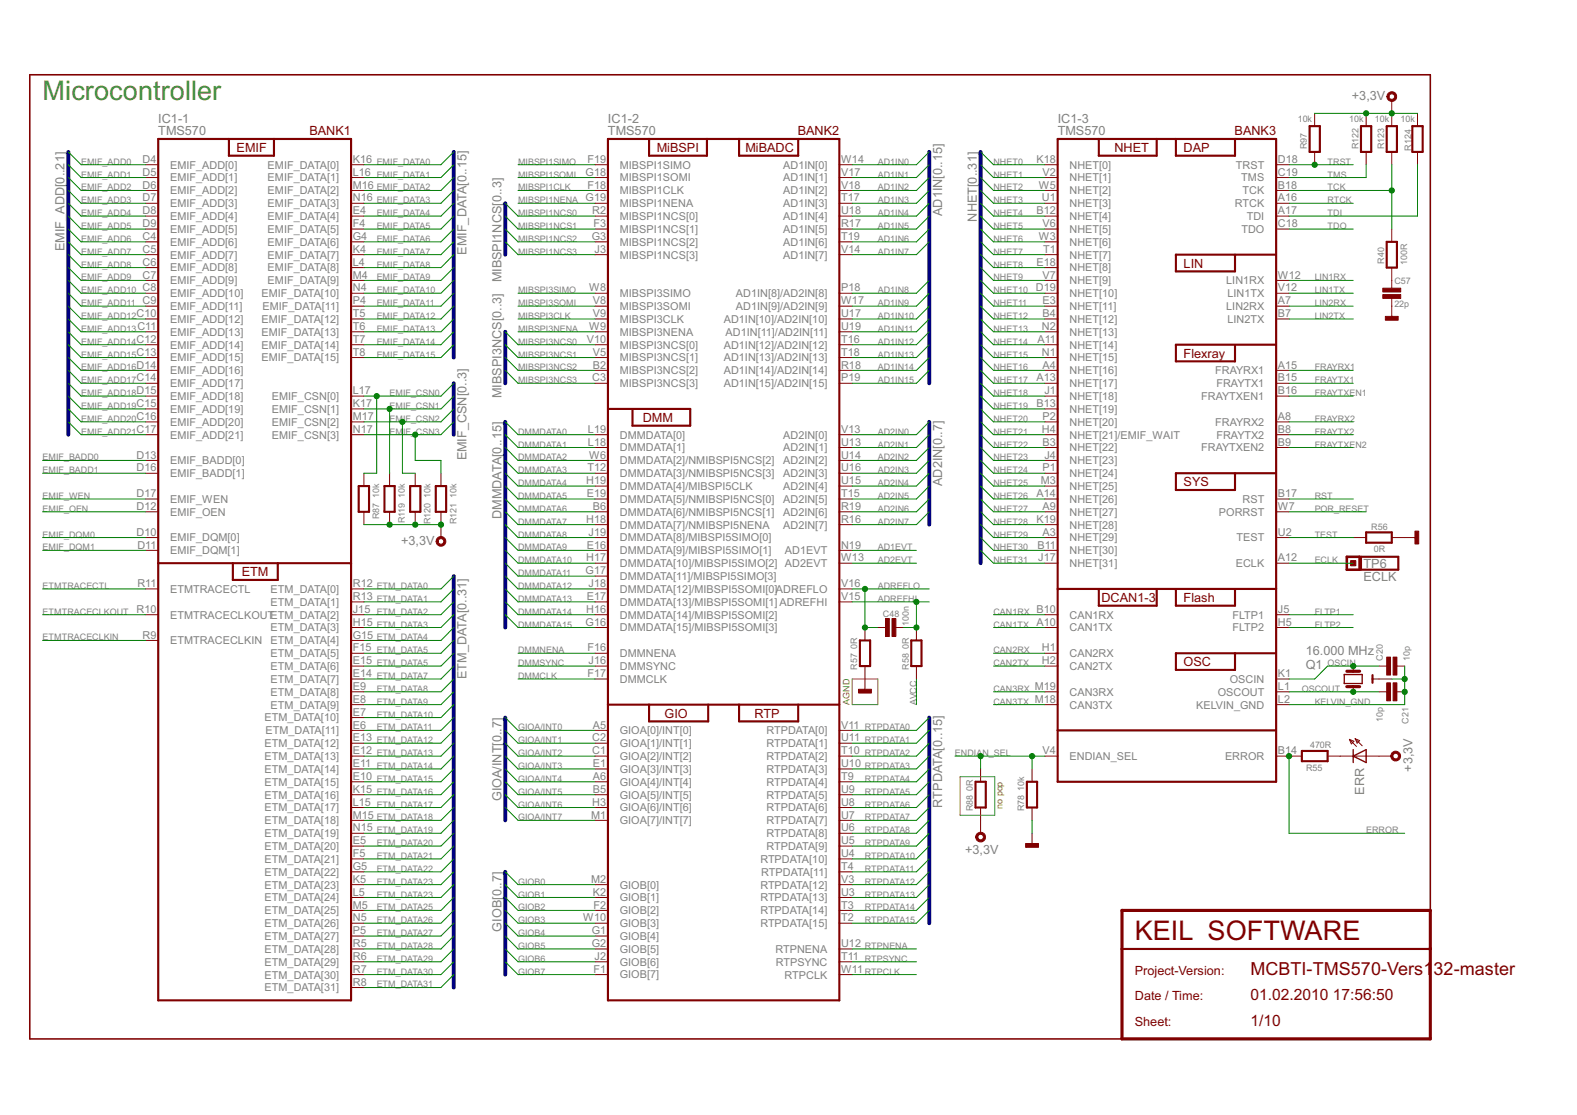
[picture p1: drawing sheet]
<svg xmlns="http://www.w3.org/2000/svg" width="297mm" height="210mm" viewBox="0 0 297 210" stroke-linecap="round" stroke-linejoin="round" font-family="sans-serif">
<defs><g id="words">
<text font-size="5.7" fill="#808000" x="8" y="18.9">Microcontroller</text>
<text font-size="5.7" fill="#800000" x="213.7" y="176.9">KEIL SOFTWARE</text>
<g font-size="3.8" fill="#800000">
<text x="235.5" y="183.5">MCBTI-TMS570-Vers1</text>
<text x="270" y="183.5">32-master</text>
</g>
<g font-size="3.3" fill="#800000">
<text x="235.5" y="188.3">01.02.2010</text>
<text x="251" y="188.3">17:56:50</text>
<text x="235.5" y="193.2">1/10</text>
</g>
<g font-size="2.7" fill="#808080">
<text x="29.8" y="23.1">IC1-1</text>
<text x="114.5" y="23.1">IC1-2</text>
<text x="199.2" y="23.1">IC1-3</text>
<text x="254.6" y="18.9">+3,3V</text>
<text x="29.8" y="25.4">TMS570</text>
<text x="114.5" y="25.4">TMS570</text>
<text x="199.2" y="25.4">TMS570</text>
<text x="177.4" y="40.7" transform="rotate(-90 177.4 40.7)">AD1IN[0..15]</text>
<text x="184" y="41.7" transform="rotate(-90 184 41.7)">NHET[0..31]</text>
<text x="12.1" y="47.3" transform="rotate(-90 12.1 47.3)">EMIF_ADD[0..21]</text>
<text x="87.9" y="48" transform="rotate(-90 87.9 48)">EMIF_DATA[0..15]</text>
<text x="94.4" y="53.2" transform="rotate(-90 94.4 53.2)">MIBSPI1NCS[0..3]</text>
<text x="94.4" y="74.9" transform="rotate(-90 94.4 74.9)">MIBSPI3NCS[0..3]</text>
<text x="87.9" y="86.7" transform="rotate(-90 87.9 86.7)">EMIF_CSN[0..3]</text>
<text x="177.4" y="91.5" transform="rotate(-90 177.4 91.5)">AD2IN[0..7]</text>
<text x="94.4" y="97.7" transform="rotate(-90 94.4 97.7)">DMMDATA[0..15]</text>
<text x="75.5" y="102.6">+3,3V</text>
<text x="256.8" y="107">TP6</text>
<text x="256.8" y="109.4">ECLK</text>
<text x="245.9" y="123.2">16.000 MHz</text>
<text x="245.9" y="125.9">Q1</text>
<text x="87.9" y="127.8" transform="rotate(-90 87.9 127.8)">ETM_DATA[0..31]</text>
<text x="257" y="149.6" transform="rotate(-90 257 149.6)">ERR</text>
<text x="266" y="145.3" transform="rotate(-90 266 145.3)">+3,3V</text>
<text x="94.4" y="150.8" transform="rotate(-90 94.4 150.8)">GIOA/INT[0..7]</text>
<text x="177.4" y="152" transform="rotate(-90 177.4 152)">RTPDATA[0..15]</text>
<text x="181.8" y="160.7">+3,3V</text>
<text x="94.4" y="175.4" transform="rotate(-90 94.4 175.4)">GIOB[0..7]</text>
</g>
<g font-size="2.7" fill="#800000">
<text x="44.6" y="28.6">EMIF</text>
<text x="58.3" y="25.4">BANK1</text>
<text x="123.7" y="28.6">MiBSPI</text>
<text x="140.4" y="28.6">MiBADC</text>
<text x="150.3" y="25.4">BANK2</text>
<text x="209.9" y="28.6">NHET</text>
<text x="222.9" y="28.6">DAP</text>
<text x="232.5" y="25.4">BANK3</text>
<text x="222.9" y="50.4">LIN</text>
<text x="222.9" y="67.3">Flexray</text>
<text x="121.1" y="79.4">DMM</text>
<text x="222.9" y="91.5">SYS</text>
<text x="45.5" y="108.5">ETM</text>
<text x="207.5" y="113.3">DCAN1-3</text>
<text x="222.9" y="113.3">Flash</text>
<text x="222.9" y="125.4">OSC</text>
<text x="125.2" y="135.1">GIO</text>
<text x="142.1" y="135.1">RTP</text>
<text x="213.7" y="183.5">Project-Version:</text>
<text x="213.7" y="188.3">Date / Time:</text>
<text x="213.7" y="193.2">Sheet:</text>
</g>
<g font-size="2.3" fill="#808080">
<text x="26.8" y="30.7">D4</text>
<text x="26.8" y="33.1">D5</text>
<text x="26.8" y="35.5">D6</text>
<text x="32" y="31.7">EMIF_ADD[0]</text>
<text x="32" y="34.2">EMIF_ADD[1]</text>
<text x="50.4" y="31.7">EMIF_DATA[0]</text>
<text x="50.4" y="34.2">EMIF_DATA[1]</text>
<text x="66.5" y="30.7">K16</text>
<text x="66.5" y="33.1">L16</text>
<text x="66.5" y="35.5">M16</text>
<text x="110.3" y="33.1">G18</text>
<text x="110.6" y="30.7">F19</text>
<text x="110.6" y="35.5">F18</text>
<text x="116.7" y="31.7">MIBSPI1SIMO</text>
<text x="116.7" y="34.2">MIBSPI1SOMI</text>
<text x="147.5" y="34.2">AD1IN[1]</text>
<text x="147.5" y="31.7">AD1IN[0]</text>
<text x="158.4" y="35.5">V18</text>
<text x="158.4" y="33.1">V17</text>
<text x="158.4" y="30.7">W14</text>
<text x="195.2" y="30.7">K18</text>
<text x="195.7" y="35.5">W5</text>
<text x="196.4" y="33.1">V2</text>
<text x="201.5" y="31.7">NHET[0]</text>
<text x="201.5" y="34.2">NHET[1]</text>
<text x="232.8" y="31.7">TRST</text>
<text x="233.8" y="34.2">TMS</text>
<text x="240.7" y="30.7">D18</text>
<text x="240.7" y="33.1">C19</text>
<text x="240.7" y="35.5">B18</text>
<text x="26.8" y="37.9">D7</text>
<text x="26.8" y="40.4">D8</text>
<text x="32" y="36.6">EMIF_ADD[2]</text>
<text x="32" y="39">EMIF_ADD[3]</text>
<text x="32" y="41.4">EMIF_ADD[4]</text>
<text x="50.4" y="36.6">EMIF_DATA[2]</text>
<text x="50.4" y="39">EMIF_DATA[3]</text>
<text x="50.4" y="41.4">EMIF_DATA[4]</text>
<text x="66.5" y="37.9">N16</text>
<text x="66.5" y="40.4">E4</text>
<text x="110.3" y="37.9">G19</text>
<text x="111.6" y="40.4">R2</text>
<text x="116.7" y="36.6">MIBSPI1CLK</text>
<text x="116.7" y="39">MIBSPI1NENA</text>
<text x="116.7" y="41.4">MIBSPI1NCS[0]</text>
<text x="147.5" y="41.4">AD1IN[4]</text>
<text x="147.5" y="36.6">AD1IN[2]</text>
<text x="147.5" y="39">AD1IN[3]</text>
<text x="158.4" y="40.4">U18</text>
<text x="158.4" y="37.9">T17</text>
<text x="195.2" y="40.4">B12</text>
<text x="196.3" y="37.9">U1</text>
<text x="201.5" y="36.6">NHET[2]</text>
<text x="201.5" y="39">NHET[3]</text>
<text x="201.5" y="41.4">NHET[4]</text>
<text x="232.6" y="39">RTCK</text>
<text x="234" y="36.6">TCK</text>
<text x="234.8" y="41.4">TDI</text>
<text x="240.7" y="37.9">A16</text>
<text x="240.7" y="40.4">A17</text>
<text x="26.8" y="42.8">D9</text>
<text x="26.8" y="45.2">C4</text>
<text x="26.8" y="47.6">C5</text>
<text x="32" y="43.8">EMIF_ADD[5]</text>
<text x="32" y="46.3">EMIF_ADD[6]</text>
<text x="50.4" y="43.8">EMIF_DATA[5]</text>
<text x="50.4" y="46.3">EMIF_DATA[6]</text>
<text x="66.5" y="42.8">F4</text>
<text x="66.5" y="45.2">G4</text>
<text x="66.5" y="47.6">K4</text>
<text x="111.5" y="45.2">G3</text>
<text x="111.8" y="42.8">F3</text>
<text x="112" y="47.6">J3</text>
<text x="116.7" y="43.8">MIBSPI1NCS[1]</text>
<text x="116.7" y="46.3">MIBSPI1NCS[2]</text>
<text x="147.5" y="43.8">AD1IN[5]</text>
<text x="147.5" y="46.3">AD1IN[6]</text>
<text x="158.4" y="42.8">R17</text>
<text x="158.4" y="45.2">T19</text>
<text x="158.4" y="47.6">V14</text>
<text x="195.7" y="45.2">W3</text>
<text x="196.4" y="42.8">V6</text>
<text x="196.5" y="47.6">T1</text>
<text x="201.5" y="43.8">NHET[5]</text>
<text x="201.5" y="46.3">NHET[6]</text>
<text x="233.8" y="43.8">TDO</text>
<text x="240.7" y="42.8">C18</text>
<text x="26.8" y="50">C6</text>
<text x="26.8" y="52.5">C7</text>
<text x="32" y="48.7">EMIF_ADD[7]</text>
<text x="32" y="51.1">EMIF_ADD[8]</text>
<text x="32" y="53.5">EMIF_ADD[9]</text>
<text x="50.4" y="48.7">EMIF_DATA[7]</text>
<text x="50.4" y="51.1">EMIF_DATA[8]</text>
<text x="50.4" y="53.5">EMIF_DATA[9]</text>
<text x="66.5" y="50">L4</text>
<text x="66.5" y="52.5">M4</text>
<text x="116.7" y="48.7">MIBSPI1NCS[3]</text>
<text x="147.5" y="48.7">AD1IN[7]</text>
<text x="195.2" y="50">E18</text>
<text x="196.4" y="52.5">V7</text>
<text x="201.5" y="48.7">NHET[7]</text>
<text x="201.5" y="51.1">NHET[8]</text>
<text x="201.5" y="53.5">NHET[9]</text>
<text x="231" y="53.5">LIN1RX</text>
<text x="240.7" y="52.5">W12</text>
<text x="25.7" y="59.7">C10</text>
<text x="26.8" y="54.9">C8</text>
<text x="26.8" y="57.3">C9</text>
<text x="32" y="55.9">EMIF_ADD[10]</text>
<text x="32" y="58.4">EMIF_ADD[11]</text>
<text x="49.3" y="55.9">EMIF_DATA[10]</text>
<text x="49.4" y="58.4">EMIF_DATA[11]</text>
<text x="66.5" y="54.9">N4</text>
<text x="66.5" y="57.3">P4</text>
<text x="66.5" y="59.7">T5</text>
<text x="111" y="54.9">W8</text>
<text x="111.7" y="59.7">V9</text>
<text x="111.7" y="57.3">V8</text>
<text x="116.7" y="58.4">MIBSPI3SOMI</text>
<text x="116.7" y="55.9">MIBSPI3SIMO</text>
<text x="138.6" y="55.9">AD1IN[8]/AD2IN[8]</text>
<text x="138.6" y="58.4">AD1IN[9]/AD2IN[9]</text>
<text x="158.4" y="54.9">P18</text>
<text x="158.4" y="59.7">U17</text>
<text x="158.4" y="57.3">W17</text>
<text x="195.1" y="54.9">D19</text>
<text x="196.4" y="57.3">E3</text>
<text x="196.4" y="59.7">B4</text>
<text x="201.5" y="55.9">NHET[10]</text>
<text x="201.5" y="58.4">NHET[11]</text>
<text x="231" y="58.4">LIN2RX</text>
<text x="231.2" y="55.9">LIN1TX</text>
<text x="240.7" y="54.9">V12</text>
<text x="240.7" y="57.3">A7</text>
<text x="240.7" y="59.7">B7</text>
<text x="25.7" y="64.6">C12</text>
<text x="25.9" y="62.1">C11</text>
<text x="32" y="60.8">EMIF_ADD[12]</text>
<text x="32" y="63.2">EMIF_ADD[13]</text>
<text x="32" y="65.6">EMIF_ADD[14]</text>
<text x="49.3" y="60.8">EMIF_DATA[12]</text>
<text x="49.3" y="63.2">EMIF_DATA[13]</text>
<text x="49.3" y="65.6">EMIF_DATA[14]</text>
<text x="66.5" y="62.1">T6</text>
<text x="66.5" y="64.6">T7</text>
<text x="110.5" y="64.6">V10</text>
<text x="111" y="62.1">W9</text>
<text x="116.7" y="65.6">MIBSPI3NCS[0]</text>
<text x="116.7" y="60.8">MIBSPI3CLK</text>
<text x="116.7" y="63.2">MIBSPI3NENA</text>
<text x="136.3" y="60.8">AD1IN[10]/AD2IN[10]</text>
<text x="136.3" y="65.6">AD1IN[12]/AD2IN[12]</text>
<text x="136.7" y="63.2">AD1IN[11]/AD2IN[11]</text>
<text x="158.4" y="62.1">U19</text>
<text x="158.4" y="64.6">T16</text>
<text x="195.4" y="64.6">A11</text>
<text x="196.3" y="62.1">N2</text>
<text x="201.5" y="60.8">NHET[12]</text>
<text x="201.5" y="63.2">NHET[13]</text>
<text x="201.5" y="65.6">NHET[14]</text>
<text x="231.2" y="60.8">LIN2TX</text>
<text x="25.7" y="67">C13</text>
<text x="25.7" y="69.4">D14</text>
<text x="25.7" y="71.8">C14</text>
<text x="32" y="68">EMIF_ADD[15]</text>
<text x="32" y="70.5">EMIF_ADD[16]</text>
<text x="49.3" y="68">EMIF_DATA[15]</text>
<text x="66.5" y="67">T8</text>
<text x="111.6" y="71.8">C3</text>
<text x="111.7" y="69.4">B2</text>
<text x="111.7" y="67">V5</text>
<text x="116.7" y="70.5">MIBSPI3NCS[2]</text>
<text x="116.7" y="68">MIBSPI3NCS[1]</text>
<text x="136.3" y="70.5">AD1IN[14]/AD2IN[14]</text>
<text x="136.3" y="68">AD1IN[13]/AD2IN[13]</text>
<text x="158.4" y="71.8">P19</text>
<text x="158.4" y="69.4">R18</text>
<text x="158.4" y="67">T18</text>
<text x="195.2" y="71.8">A13</text>
<text x="196.3" y="67">N1</text>
<text x="196.4" y="69.4">A4</text>
<text x="201.5" y="68">NHET[15]</text>
<text x="201.5" y="70.5">NHET[16]</text>
<text x="228.9" y="70.5">FRAYRX1</text>
<text x="240.7" y="69.4">A15</text>
<text x="240.7" y="71.8">B15</text>
<text x="25.7" y="74.2">D15</text>
<text x="25.7" y="76.7">C15</text>
<text x="32" y="72.9">EMIF_ADD[17]</text>
<text x="32" y="75.3">EMIF_ADD[18]</text>
<text x="32" y="77.7">EMIF_ADD[19]</text>
<text x="51.2" y="75.3">EMIF_CSN[0]</text>
<text x="51.2" y="77.7">EMIF_CSN[1]</text>
<text x="66.5" y="74.2">L17</text>
<text x="66.5" y="76.7">K17</text>
<text x="116.7" y="72.9">MIBSPI3NCS[3]</text>
<text x="136.3" y="72.9">AD1IN[15]/AD2IN[15]</text>
<text x="195.2" y="76.7">B13</text>
<text x="196.7" y="74.2">J1</text>
<text x="201.5" y="72.9">NHET[17]</text>
<text x="201.5" y="75.3">NHET[18]</text>
<text x="201.5" y="77.7">NHET[19]</text>
<text x="226.3" y="75.3">FRAYTXEN1</text>
<text x="229.1" y="72.9">FRAYTX1</text>
<text x="240.7" y="74.2">B16</text>
<text x="25.7" y="79.1">C16</text>
<text x="25.7" y="81.5">C17</text>
<text x="32" y="80.1">EMIF_ADD[20]</text>
<text x="32" y="82.6">EMIF_ADD[21]</text>
<text x="51.2" y="80.1">EMIF_CSN[2]</text>
<text x="51.2" y="82.6">EMIF_CSN[3]</text>
<text x="66.5" y="79.1">M17</text>
<text x="66.5" y="81.5">N17</text>
<text x="110.8" y="81.5">L19</text>
<text x="110.8" y="83.9">L18</text>
<text x="116.7" y="82.6">DMMDATA[0]</text>
<text x="147.5" y="82.6">AD2IN[0]</text>
<text x="158.4" y="83.9">U13</text>
<text x="158.4" y="81.5">V13</text>
<text x="196.3" y="81.5">H4</text>
<text x="196.4" y="79.1">P2</text>
<text x="196.4" y="83.9">B3</text>
<text x="201.5" y="80.1">NHET[20]</text>
<text x="201.5" y="82.6">NHET[21]/EMIF_WAIT</text>
<text x="228.9" y="80.1">FRAYRX2</text>
<text x="229.1" y="82.6">FRAYTX2</text>
<text x="240.7" y="79.1">A8</text>
<text x="240.7" y="81.5">B8</text>
<text x="240.7" y="83.9">B9</text>
<text x="25.7" y="88.8">D16</text>
<text x="25.7" y="86.3">D13</text>
<text x="32" y="89.8">EMIF_BADD[1]</text>
<text x="32" y="87.4">EMIF_BADD[0]</text>
<text x="110.6" y="88.8">T12</text>
<text x="111" y="86.3">W6</text>
<text x="116.7" y="89.8">DMMDATA[3]/NMIBSPI5NCS[3]</text>
<text x="116.7" y="87.4">DMMDATA[2]/NMIBSPI5NCS[2]</text>
<text x="116.7" y="85">DMMDATA[1]</text>
<text x="147.5" y="89.8">AD2IN[3]</text>
<text x="147.5" y="87.4">AD2IN[2]</text>
<text x="147.5" y="85">AD2IN[1]</text>
<text x="158.4" y="88.8">U16</text>
<text x="158.4" y="86.3">U14</text>
<text x="196.4" y="88.8">P1</text>
<text x="196.7" y="86.3">J4</text>
<text x="201.5" y="85">NHET[22]</text>
<text x="201.5" y="87.4">NHET[23]</text>
<text x="201.5" y="89.8">NHET[24]</text>
<text x="226.3" y="85">FRAYTXEN2</text>
<text x="25.7" y="93.6">D17</text>
<text x="32" y="94.7">EMIF_WEN</text>
<text x="110.4" y="91.2">H19</text>
<text x="110.5" y="93.6">E19</text>
<text x="116.7" y="94.7">DMMDATA[5]/NMIBSPI5NCS[0]</text>
<text x="116.7" y="92.2">DMMDATA[4]/MIBSPI5CLK</text>
<text x="147.5" y="94.7">AD2IN[5]</text>
<text x="147.5" y="92.2">AD2IN[4]</text>
<text x="158.4" y="93.6">T15</text>
<text x="158.4" y="91.2">U15</text>
<text x="195.2" y="93.6">A14</text>
<text x="196" y="91.2">M3</text>
<text x="201.5" y="92.2">NHET[25]</text>
<text x="201.5" y="94.7">NHET[26]</text>
<text x="234" y="94.7">RST</text>
<text x="240.7" y="93.6">B17</text>
<text x="25.7" y="96">D12</text>
<text x="25.7" y="100.9">D10</text>
<text x="32" y="97.1">EMIF_OEN</text>
<text x="32" y="101.9">EMIF_DQM[0]</text>
<text x="110.4" y="98.4">H18</text>
<text x="110.9" y="100.9">J19</text>
<text x="111.7" y="96">B6</text>
<text x="116.7" y="97.1">DMMDATA[6]/NMIBSPI5NCS[1]</text>
<text x="116.7" y="99.5">DMMDATA[7]/NMIBSPI5NENA</text>
<text x="116.7" y="101.9">DMMDATA[8]/MIBSPI5SIMO[0]</text>
<text x="147.5" y="97.1">AD2IN[6]</text>
<text x="147.5" y="99.5">AD2IN[7]</text>
<text x="158.4" y="96">R19</text>
<text x="158.4" y="98.4">R16</text>
<text x="195.2" y="98.4">K19</text>
<text x="196.4" y="96">A9</text>
<text x="196.4" y="100.9">A3</text>
<text x="201.5" y="97.1">NHET[27]</text>
<text x="201.5" y="99.5">NHET[28]</text>
<text x="201.5" y="101.9">NHET[29]</text>
<text x="229.6" y="97.1">PORRST</text>
<text x="232.9" y="101.9">TEST</text>
<text x="240.7" y="96">W7</text>
<text x="240.7" y="100.9">U2</text>
<text x="25.9" y="103.3">D11</text>
<text x="32" y="104.3">EMIF_DQM[1]</text>
<text x="110.4" y="105.7">H17</text>
<text x="110.5" y="103.3">E16</text>
<text x="116.7" y="104.3">DMMDATA[9]/MIBSPI5SIMO[1]</text>
<text x="116.7" y="106.8">DMMDATA[10]/MIBSPI5SIMO[2] AD2EVT</text>
<text x="147.9" y="104.3">AD1EVT</text>
<text x="158.4" y="103.3">N19</text>
<text x="158.4" y="105.7">W13</text>
<text x="195.4" y="103.3">B11</text>
<text x="195.6" y="105.7">J17</text>
<text x="201.5" y="104.3">NHET[30]</text>
<text x="201.5" y="106.8">NHET[31]</text>
<text x="232.8" y="106.8">ECLK</text>
<text x="240.7" y="105.7">A12</text>
<text x="25.9" y="110.5">R11</text>
<text x="32" y="111.6">ETMTRACECTL</text>
<text x="51" y="111.6">ETM_DATA[0]</text>
<text x="66.5" y="110.5">R12</text>
<text x="66.5" y="113">R13</text>
<text x="110.3" y="108.1">G17</text>
<text x="110.5" y="113">E17</text>
<text x="110.9" y="110.5">J18</text>
<text x="116.7" y="109.2">DMMDATA[11]/MIBSPI5SIMO[3]</text>
<text x="116.7" y="111.6">DMMDATA[12]/MIBSPI5SOMI[0]ADREFLO</text>
<text x="158.4" y="110.5">V16</text>
<text x="158.4" y="113">V15</text>
<text x="25.7" y="115.4">R10</text>
<text x="32" y="116.4">ETMTRACECLKOUTETM_DATA[2]</text>
<text x="51" y="114">ETM_DATA[1]</text>
<text x="51" y="118.9">ETM_DATA[3]</text>
<text x="66.5" y="115.4">J15</text>
<text x="66.5" y="117.8">H15</text>
<text x="110.3" y="117.8">G16</text>
<text x="110.4" y="115.4">H16</text>
<text x="116.7" y="114">DMMDATA[13]/MIBSPI5SOMI[1]ADREFHI</text>
<text x="116.7" y="118.9">DMMDATA[15]/MIBSPI5SOMI[3]</text>
<text x="116.7" y="116.4">DMMDATA[14]/MIBSPI5SOMI[2]</text>
<text x="195.2" y="115.4">B10</text>
<text x="195.2" y="117.8">A10</text>
<text x="201.5" y="116.4">CAN1RX</text>
<text x="201.5" y="118.9">CAN1TX</text>
<text x="232.2" y="116.4">FLTP1</text>
<text x="232.2" y="118.9">FLTP2</text>
<text x="240.7" y="115.4">J5</text>
<text x="240.7" y="117.8">H5</text>
<text x="26.8" y="120.2">R9</text>
<text x="32" y="121.3">ETMTRACECLKIN ETM_DATA[4]</text>
<text x="51" y="123.7">ETM_DATA[5]</text>
<text x="66.5" y="120.2">G15</text>
<text x="66.5" y="122.6">F15</text>
<text x="66.5" y="125.1">E15</text>
<text x="110.6" y="122.6">F16</text>
<text x="110.9" y="125.1">J16</text>
<text x="116.7" y="123.7">DMMNENA</text>
<text x="196.3" y="122.6">H1</text>
<text x="196.3" y="125.1">H2</text>
<text x="201.5" y="123.7">CAN2RX</text>
<text x="51" y="126.1">ETM_DATA[6]</text>
<text x="51" y="128.6">ETM_DATA[7]</text>
<text x="51" y="131">ETM_DATA[8]</text>
<text x="66.5" y="127.5">E14</text>
<text x="66.5" y="129.9">E9</text>
<text x="110.6" y="127.5">F17</text>
<text x="116.7" y="126.1">DMMSYNC</text>
<text x="116.7" y="128.5">DMMCLK</text>
<text x="194.9" y="129.9">M19</text>
<text x="201.5" y="126.1">CAN2TX</text>
<text x="201.5" y="131">CAN3RX</text>
<text x="229.4" y="131">OSCOUT</text>
<text x="231.6" y="128.6">OSCIN</text>
<text x="240.7" y="127.5">K1</text>
<text x="240.7" y="129.9">L1</text>
<text x="49.8" y="135.8">ETM_DATA[10]</text>
<text x="51" y="133.4">ETM_DATA[9]</text>
<text x="66.5" y="132.3">E8</text>
<text x="66.5" y="134.7">E7</text>
<text x="66.5" y="137.2">E6</text>
<text x="111.7" y="137.2">A5</text>
<text x="158.4" y="137.2">V11</text>
<text x="194.9" y="132.3">M18</text>
<text x="201.5" y="133.4">CAN3TX</text>
<text x="225.3" y="133.4">KELVIN_GND</text>
<text x="240.7" y="132.3">L2</text>
<text x="49.8" y="140.7">ETM_DATA[12]</text>
<text x="49.8" y="143.1">ETM_DATA[13]</text>
<text x="50" y="138.2">ETM_DATA[11]</text>
<text x="66.5" y="139.6">E13</text>
<text x="66.5" y="142">E12</text>
<text x="111.6" y="139.6">C2</text>
<text x="111.6" y="142">C1</text>
<text x="116.7" y="138.2">GIOA[0]/INT[0]</text>
<text x="116.7" y="140.6">GIOA[1]/INT[1]</text>
<text x="116.7" y="143.1">GIOA[2]/INT[2]</text>
<text x="144.4" y="138.2">RTPDATA[0]</text>
<text x="144.4" y="140.7">RTPDATA[1]</text>
<text x="144.4" y="143.1">RTPDATA[2]</text>
<text x="158.4" y="139.6">U11</text>
<text x="158.4" y="142">T10</text>
<text x="196.4" y="142">V4</text>
<text x="201.5" y="143.1">ENDIAN_SEL</text>
<text x="230.7" y="143.1">ERROR</text>
<text x="240.7" y="142">B14</text>
<text x="49.8" y="145.5">ETM_DATA[14]</text>
<text x="49.8" y="147.9">ETM_DATA[15]</text>
<text x="66.5" y="144.4">E11</text>
<text x="66.5" y="146.8">E10</text>
<text x="66.5" y="149.3">K15</text>
<text x="111.7" y="144.4">E1</text>
<text x="111.7" y="146.8">A6</text>
<text x="111.7" y="149.3">B5</text>
<text x="116.7" y="145.5">GIOA[3]/INT[3]</text>
<text x="116.7" y="147.9">GIOA[4]/INT[4]</text>
<text x="144.4" y="145.5">RTPDATA[3]</text>
<text x="144.4" y="147.9">RTPDATA[4]</text>
<text x="158.4" y="144.4">U10</text>
<text x="158.4" y="146.8">T9</text>
<text x="158.4" y="149.3">U9</text>
<text x="49.8" y="150.3">ETM_DATA[16]</text>
<text x="49.8" y="152.8">ETM_DATA[17]</text>
<text x="49.8" y="155.2">ETM_DATA[18]</text>
<text x="66.5" y="151.7">L15</text>
<text x="66.5" y="154.1">M15</text>
<text x="111.3" y="154.1">M1</text>
<text x="111.6" y="151.7">H3</text>
<text x="116.7" y="150.3">GIOA[5]/INT[5]</text>
<text x="116.7" y="152.7">GIOA[6]/INT[6]</text>
<text x="116.7" y="155.2">GIOA[7]/INT[7]</text>
<text x="144.4" y="150.3">RTPDATA[5]</text>
<text x="144.4" y="152.8">RTPDATA[6]</text>
<text x="144.4" y="155.2">RTPDATA[7]</text>
<text x="158.4" y="151.7">U8</text>
<text x="158.4" y="154.1">U7</text>
<text x="49.8" y="157.6">ETM_DATA[19]</text>
<text x="49.8" y="160">ETM_DATA[20]</text>
<text x="66.5" y="156.5">N15</text>
<text x="66.5" y="158.9">E5</text>
<text x="66.5" y="161.4">F5</text>
<text x="144.4" y="157.6">RTPDATA[8]</text>
<text x="144.4" y="160">RTPDATA[9]</text>
<text x="158.4" y="156.5">U6</text>
<text x="158.4" y="158.9">U5</text>
<text x="158.4" y="161.4">U4</text>
<text x="49.8" y="162.4">ETM_DATA[21]</text>
<text x="49.8" y="164.9">ETM_DATA[22]</text>
<text x="49.8" y="167.3">ETM_DATA[23]</text>
<text x="66.5" y="163.8">G5</text>
<text x="66.5" y="166.2">K5</text>
<text x="111.3" y="166.2">M2</text>
<text x="116.7" y="167.3">GIOB[0]</text>
<text x="143.2" y="162.4">RTPDATA[10]</text>
<text x="143.2" y="167.3">RTPDATA[12]</text>
<text x="143.4" y="164.9">RTPDATA[11]</text>
<text x="158.4" y="163.8">T4</text>
<text x="158.4" y="166.2">V3</text>
<text x="49.8" y="169.7">ETM_DATA[24]</text>
<text x="49.8" y="172.1">ETM_DATA[25]</text>
<text x="66.5" y="168.6">L5</text>
<text x="66.5" y="171">M5</text>
<text x="66.5" y="173.5">N5</text>
<text x="109.8" y="173.5">W10</text>
<text x="111.7" y="168.6">K2</text>
<text x="111.8" y="171">F2</text>
<text x="116.7" y="169.7">GIOB[1]</text>
<text x="116.7" y="172.1">GIOB[2]</text>
<text x="143.2" y="169.7">RTPDATA[13]</text>
<text x="143.2" y="172.1">RTPDATA[14]</text>
<text x="158.4" y="168.6">U3</text>
<text x="158.4" y="171">T3</text>
<text x="158.4" y="173.5">T2</text>
<text x="49.8" y="174.5">ETM_DATA[26]</text>
<text x="49.8" y="177">ETM_DATA[27]</text>
<text x="49.8" y="179.4">ETM_DATA[28]</text>
<text x="66.5" y="175.9">P5</text>
<text x="66.5" y="178.3">R5</text>
<text x="111.5" y="175.9">G1</text>
<text x="111.5" y="178.3">G2</text>
<text x="116.7" y="174.5">GIOB[3]</text>
<text x="116.7" y="176.9">GIOB[4]</text>
<text x="116.7" y="179.4">GIOB[5]</text>
<text x="143.2" y="174.5">RTPDATA[15]</text>
<text x="146.1" y="179.4">RTPNENA</text>
<text x="158.4" y="178.3">U12</text>
<text x="49.8" y="181.8">ETM_DATA[29]</text>
<text x="49.8" y="184.2">ETM_DATA[30]</text>
<text x="66.5" y="180.7">R6</text>
<text x="66.5" y="183.1">R7</text>
<text x="66.5" y="185.6">R8</text>
<text x="111.8" y="183.1">F1</text>
<text x="112" y="180.7">J2</text>
<text x="116.7" y="181.8">GIOB[6]</text>
<text x="116.7" y="184.2">GIOB[7]</text>
<text x="146.1" y="181.8">RTPSYNC</text>
<text x="147.8" y="184.2">RTPCLK</text>
<text x="158.4" y="180.7">T11</text>
<text x="158.4" y="183.1">W11</text>
<text x="49.8" y="186.6">ETM_DATA[31]</text>
</g>
<g font-size="1.9" fill="#808080">
<text x="244.4" y="23">10k</text>
<text x="254.1" y="23">10k</text>
<text x="259" y="23">10k</text>
<text x="263.8" y="23">10k</text>
<text x="246.2" y="28.1" transform="rotate(-90 246.2 28.1)">R97</text>
<text x="255.9" y="28.1" transform="rotate(-90 255.9 28.1)">R122</text>
<text x="260.7" y="28.1" transform="rotate(-90 260.7 28.1)">R123</text>
<text x="265.8" y="28.3" transform="rotate(-90 265.8 28.3)">R124</text>
<text x="15.3" y="31">EMIF_ADD0</text>
<text x="15.3" y="33.4">EMIF_ADD1</text>
<text x="15.3" y="35.8">EMIF_ADD2</text>
<text x="71" y="31">EMIF_DATA0</text>
<text x="71" y="33.4">EMIF_DATA1</text>
<text x="71" y="35.8">EMIF_DATA2</text>
<text x="97.6" y="31">MIBSPI1SIMO</text>
<text x="97.6" y="33.4">MIBSPI1SOMI</text>
<text x="97.6" y="35.8">MIBSPI1CLK</text>
<text x="165.3" y="31">AD1IN0</text>
<text x="165.3" y="33.4">AD1IN1</text>
<text x="165.3" y="35.8">AD1IN2</text>
<text x="187.1" y="31">NHET0</text>
<text x="187.1" y="33.4">NHET1</text>
<text x="187.1" y="35.8">NHET2</text>
<text x="250.1" y="31">TRST</text>
<text x="250.1" y="33.4">TMS</text>
<text x="250.1" y="35.8">TCK</text>
<text x="15.3" y="38.3">EMIF_ADD3</text>
<text x="15.3" y="40.7">EMIF_ADD4</text>
<text x="71" y="38.3">EMIF_DATA3</text>
<text x="71" y="40.7">EMIF_DATA4</text>
<text x="97.6" y="40.7">MIBSPI1NCS0</text>
<text x="97.6" y="38.3">MIBSPI1NENA</text>
<text x="165.3" y="38.3">AD1IN3</text>
<text x="165.3" y="40.7">AD1IN4</text>
<text x="187.1" y="38.3">NHET3</text>
<text x="187.1" y="40.7">NHET4</text>
<text x="250.1" y="38.3">RTCK</text>
<text x="250.1" y="40.7">TDI</text>
<text x="15.3" y="43.1">EMIF_ADD5</text>
<text x="15.3" y="45.5">EMIF_ADD6</text>
<text x="15.3" y="48">EMIF_ADD7</text>
<text x="71" y="43.1">EMIF_DATA5</text>
<text x="71" y="45.5">EMIF_DATA6</text>
<text x="71" y="48">EMIF_DATA7</text>
<text x="97.6" y="43.1">MIBSPI1NCS1</text>
<text x="97.6" y="45.5">MIBSPI1NCS2</text>
<text x="97.6" y="48">MIBSPI1NCS3</text>
<text x="165.3" y="43.1">AD1IN5</text>
<text x="165.3" y="45.5">AD1IN6</text>
<text x="165.3" y="48">AD1IN7</text>
<text x="187.1" y="43.1">NHET5</text>
<text x="187.1" y="45.5">NHET6</text>
<text x="187.1" y="48">NHET7</text>
<text x="250.1" y="43.1">TDO</text>
<text x="15.3" y="50.4">EMIF_ADD8</text>
<text x="15.3" y="52.8">EMIF_ADD9</text>
<text x="71" y="50.4">EMIF_DATA8</text>
<text x="71" y="52.8">EMIF_DATA9</text>
<text x="187.1" y="50.4">NHET8</text>
<text x="187.1" y="52.8">NHET9</text>
<text x="247.6" y="52.8">LIN1RX</text>
<text x="260.7" y="49.6" transform="rotate(-90 260.7 49.6)">R40</text>
<text x="262.6" y="53.5">C57</text>
<text x="265.1" y="49.9" transform="rotate(-90 265.1 49.9)">100R</text>
<text x="15.3" y="55.2">EMIF_ADD10</text>
<text x="15.3" y="57.6">EMIF_ADD11</text>
<text x="71" y="55.2">EMIF_DATA10</text>
<text x="71" y="57.6">EMIF_DATA11</text>
<text x="97.6" y="55.2">MIBSPI3SIMO</text>
<text x="97.6" y="57.6">MIBSPI3SOMI</text>
<text x="165.3" y="55.2">AD1IN8</text>
<text x="165.3" y="57.6">AD1IN9</text>
<text x="187.1" y="55.2">NHET10</text>
<text x="187.1" y="57.6">NHET11</text>
<text x="247.6" y="55.2">LIN1TX</text>
<text x="247.6" y="57.6">LIN2RX</text>
<text x="262.6" y="57.9">22p</text>
<text x="15.3" y="60.1">EMIF_ADD12</text>
<text x="15.3" y="62.5">EMIF_ADD13</text>
<text x="15.3" y="64.9">EMIF_ADD14</text>
<text x="71" y="60.1">EMIF_DATA12</text>
<text x="71" y="62.5">EMIF_DATA13</text>
<text x="71" y="64.9">EMIF_DATA14</text>
<text x="97.6" y="64.9">MIBSPI3NCS0</text>
<text x="97.6" y="60.1">MIBSPI3CLK</text>
<text x="97.6" y="62.5">MIBSPI3NENA</text>
<text x="165.3" y="60.1">AD1IN10</text>
<text x="165.3" y="62.5">AD1IN11</text>
<text x="165.3" y="64.9">AD1IN12</text>
<text x="187.1" y="60.1">NHET12</text>
<text x="187.1" y="62.5">NHET13</text>
<text x="187.1" y="64.9">NHET14</text>
<text x="247.6" y="60.1">LIN2TX</text>
<text x="15.3" y="67.3">EMIF_ADD15</text>
<text x="15.3" y="69.7">EMIF_ADD16</text>
<text x="71" y="67.3">EMIF_DATA15</text>
<text x="97.6" y="67.3">MIBSPI3NCS1</text>
<text x="97.6" y="69.7">MIBSPI3NCS2</text>
<text x="165.3" y="67.3">AD1IN13</text>
<text x="165.3" y="69.7">AD1IN14</text>
<text x="187.1" y="67.3">NHET15</text>
<text x="187.1" y="69.7">NHET16</text>
<text x="247.6" y="69.7">FRAYRX1</text>
<text x="15.3" y="72.2">EMIF_ADD17</text>
<text x="15.3" y="74.6">EMIF_ADD18</text>
<text x="15.3" y="77">EMIF_ADD19</text>
<text x="73.4" y="74.6">EMIF_CSN0</text>
<text x="73.4" y="77">EMIF_CSN1</text>
<text x="97.6" y="72.2">MIBSPI3NCS3</text>
<text x="165.3" y="72.2">AD1IN15</text>
<text x="187.1" y="72.2">NHET17</text>
<text x="187.1" y="74.6">NHET18</text>
<text x="187.1" y="77">NHET19</text>
<text x="247.6" y="72.2">FRAYTX1</text>
<text x="247.6" y="74.6">FRAYTXEN1</text>
<text x="15.3" y="79.4">EMIF_ADD20</text>
<text x="15.3" y="81.8">EMIF_ADD21</text>
<text x="73.4" y="79.4">EMIF_CSN2</text>
<text x="73.4" y="81.8">EM</text>
<text x="75.9" y="81.8">IF_</text>
<text x="78.4" y="81.8">CSN3</text>
<text x="97.6" y="81.8">DMMDATA0</text>
<text x="165.3" y="81.8">AD2IN0</text>
<text x="187.1" y="79.4">NHET20</text>
<text x="187.1" y="81.8">NHET21</text>
<text x="247.6" y="79.4">FRAYRX2</text>
<text x="247.6" y="81.8">FRAYTX2</text>
<text x="8" y="86.7">EMIF_BADD0</text>
<text x="8" y="89.1">EMIF_BADD1</text>
<text x="97.6" y="84.3">DMMDATA1</text>
<text x="97.6" y="86.7">DMMDATA2</text>
<text x="97.6" y="89.1">DMMDATA3</text>
<text x="165.3" y="84.3">AD2IN1</text>
<text x="165.3" y="86.7">AD2IN2</text>
<text x="165.3" y="89.1">AD2IN3</text>
<text x="187.1" y="84.3">NHET22</text>
<text x="187.1" y="86.7">NHET23</text>
<text x="187.1" y="89.1">NHET24</text>
<text x="247.6" y="84.3">FRAYTXEN2</text>
<text x="8" y="93.9">EMIF_WEN</text>
<text x="71.4" y="93.7" transform="rotate(-90 71.4 93.7)">10k</text>
<text x="76.3" y="93.7" transform="rotate(-90 76.3 93.7)">10k</text>
<text x="81.1" y="93.7" transform="rotate(-90 81.1 93.7)">10k</text>
<text x="86" y="93.7" transform="rotate(-90 86 93.7)">10k</text>
<text x="97.6" y="91.5">DMMDATA4</text>
<text x="97.6" y="93.9">DMMDATA5</text>
<text x="165.3" y="91.5">AD2IN4</text>
<text x="165.3" y="93.9">AD2IN5</text>
<text x="187.1" y="91.5">NHET25</text>
<text x="187.1" y="93.9">NHET26</text>
<text x="247.6" y="93.9">RST</text>
<text x="8" y="96.4">EMIF_OEN</text>
<text x="8" y="101.2">EMIF_DQM0</text>
<text x="71.4" y="97.7" transform="rotate(-90 71.4 97.7)">R87</text>
<text x="76.3" y="98.5" transform="rotate(-90 76.3 98.5)">R119</text>
<text x="81.1" y="98.7" transform="rotate(-90 81.1 98.7)">R120</text>
<text x="86" y="98.7" transform="rotate(-90 86 98.7)">R121</text>
<text x="97.6" y="96.4">DMMDATA6</text>
<text x="97.6" y="98.8">DMMDATA7</text>
<text x="97.6" y="101.2">DMMDATA8</text>
<text x="165.3" y="96.4">AD2IN6</text>
<text x="165.3" y="98.8">AD2IN7</text>
<text x="187.1" y="96.4">NHET27</text>
<text x="187.1" y="98.8">NHET28</text>
<text x="187.1" y="101.2">NHET29</text>
<text x="247.6" y="101.2">TEST</text>
<text x="247.6" y="96.4">POR_RESET</text>
<text x="258.3" y="99.7">R56</text>
<text x="8" y="103.6">EMIF_DQM1</text>
<text x="97.6" y="103.6">DMMDATA9</text>
<text x="97.6" y="106">DMMDATA10</text>
<text x="165.3" y="103.6">AD1EVT</text>
<text x="165.3" y="106">AD2EVT</text>
<text x="187.1" y="103.6">NHET30</text>
<text x="187.1" y="106">NHET31</text>
<text x="247.6" y="106">ECLK</text>
<text x="258.8" y="103.9">0R</text>
<text x="8" y="110.9">ETMTRACECTL</text>
<text x="71" y="110.9">ETM_DATA0</text>
<text x="71" y="113.3">ETM_DATA1</text>
<text x="97.6" y="108.5">DMMDATA11</text>
<text x="97.6" y="110.9">DMMDATA12</text>
<text x="97.6" y="113.3">DMMDATA13</text>
<text x="165.3" y="110.9">ADREFLO</text>
<text x="165.3" y="113.3">ADREFHI</text>
<text x="8" y="115.7">ETMTRACECLKOUT</text>
<text x="71" y="115.7">ETM_DATA2</text>
<text x="71" y="118.1">ETM_DATA3</text>
<text x="97.6" y="115.7">DMMDATA14</text>
<text x="97.6" y="118.1">DMMDATA15</text>
<text x="166.3" y="116.2">C48</text>
<text x="171.2" y="117.9" transform="rotate(-90 171.2 117.9)">100n</text>
<text x="187.1" y="115.7">CAN1RX</text>
<text x="187.1" y="118.1">CAN1TX</text>
<text x="247.6" y="115.7">FLTP1</text>
<text x="247.6" y="118.1">FLTP2</text>
<text x="8" y="120.6">ETMTRACECLKIN</text>
<text x="71" y="120.6">ETM_DATA4</text>
<text x="71" y="123">ETM_DATA5</text>
<text x="71" y="125.4">ETM_DATA5</text>
<text x="97.6" y="123">DMMNENA</text>
<text x="97.6" y="125.4">DMMSYNC</text>
<text x="161.5" y="122.2" transform="rotate(-90 161.5 122.2)">0R</text>
<text x="171.2" y="122.2" transform="rotate(-90 171.2 122.2)">0R</text>
<text x="187.1" y="123">CAN2RX</text>
<text x="187.1" y="125.4">CAN2TX</text>
<text x="250.1" y="125.4">OSCIN</text>
<text x="260.5" y="124.4" transform="rotate(-90 260.5 124.4)">C20</text>
<text x="265.5" y="124.4" transform="rotate(-90 265.5 124.4)">10p</text>
<text x="71" y="127.8">ETM_DATA7</text>
<text x="71" y="130.2">ETM_DATA8</text>
<text x="97.6" y="127.8">DMMCLK</text>
<text x="161.5" y="126.1" transform="rotate(-90 161.5 126.1)">R57</text>
<text x="171.2" y="126.1" transform="rotate(-90 171.2 126.1)">R58</text>
<text x="187.1" y="130.2">CAN3RX</text>
<text x="245.2" y="130.2">OSCOUT</text>
<text x="71" y="132.7">ETM_DATA9</text>
<text x="71" y="135.1">ETM_DATA10</text>
<text x="71" y="137.5">ETM_DATA11</text>
<text x="97.6" y="137.5">GIOA/INT0</text>
<text x="162.9" y="137.5">RTPDATA0</text>
<text x="172.6" y="132.7" transform="rotate(-90 172.6 132.7)">AVCC</text>
<text x="187.1" y="132.7">CAN3TX</text>
<text x="247.6" y="132.7">KELVIN_GND</text>
<text x="260.5" y="135.9" transform="rotate(-90 260.5 135.9)">10p</text>
<text x="265.3" y="136.2" transform="rotate(-90 265.3 136.2)">C21</text>
<text x="71" y="139.9">ETM_DATA12</text>
<text x="71" y="142.3">ETM_DATA13</text>
<text x="97.6" y="139.9">GIOA/INT1</text>
<text x="97.6" y="142.3">GIOA/INT2</text>
<text x="162.9" y="139.9">RTPDATA1</text>
<text x="162.9" y="142.3">RTPDATA2</text>
<text x="179.9" y="142.3">ENDIAN_SEL</text>
<text x="246.8" y="140.9">470R</text>
<text x="71" y="144.8">ETM_DATA14</text>
<text x="71" y="147.2">ETM_DATA15</text>
<text x="71" y="149.6">ETM_DATA16</text>
<text x="97.6" y="144.8">GIOA/INT3</text>
<text x="97.6" y="147.2">GIOA/INT4</text>
<text x="97.6" y="149.6">GIOA/INT5</text>
<text x="162.9" y="144.8">RTPDATA3</text>
<text x="162.9" y="147.2">RTPDATA4</text>
<text x="162.9" y="149.6">RTPDATA5</text>
<text x="183.3" y="148.9" transform="rotate(-90 183.3 148.9)">0R</text>
<text x="192.9" y="148.9" transform="rotate(-90 192.9 148.9)">10k</text>
<text x="246" y="145.2">R55</text>
<text x="71" y="152">ETM_DATA17</text>
<text x="71" y="154.4">ETM_DATA18</text>
<text x="97.6" y="152">GIOA/INT6</text>
<text x="97.6" y="154.4">GIOA/INT7</text>
<text x="162.9" y="152">RTPDATA6</text>
<text x="162.9" y="154.4">RTPDATA7</text>
<text x="183.3" y="152.7" transform="rotate(-90 183.3 152.7)">R88</text>
<text x="192.9" y="152.7" transform="rotate(-90 192.9 152.7)">R78</text>
<text x="71" y="156.9">ETM_DATA19</text>
<text x="71" y="159.3">ETM_DATA20</text>
<text x="71" y="161.7">ETM_DATA21</text>
<text x="162.9" y="156.9">RTPDATA8</text>
<text x="162.9" y="159.3">RTPDATA9</text>
<text x="162.9" y="161.7">RTPDATA10</text>
<text x="257.3" y="156.9">ERROR</text>
<text x="71" y="164.1">ETM_DATA22</text>
<text x="71" y="166.5">ETM_DATA23</text>
<text x="97.6" y="166.5">GIOB0</text>
<text x="162.9" y="164.1">RTPDATA11</text>
<text x="162.9" y="166.5">RTPDATA12</text>
<text x="71" y="169">ETM_DATA23</text>
<text x="71" y="171.4">ETM_DATA25</text>
<text x="71" y="173.8">ETM_DATA26</text>
<text x="97.6" y="169">GIOB1</text>
<text x="97.6" y="171.4">GIOB2</text>
<text x="97.6" y="173.8">GIOB3</text>
<text x="162.9" y="171.4">RTPDATA14</text>
<text x="162.9" y="173.8">RTPDATA15</text>
<text x="162.9" y="169">RTPDATA13</text>
<text x="71" y="176.2">ETM_DATA27</text>
<text x="71" y="178.6">ETM_DATA28</text>
<text x="97.6" y="176.2">GIOB4</text>
<text x="97.6" y="178.6">GIOB5</text>
<text x="162.9" y="178.6">RTPNENA</text>
<text x="71" y="181.1">ETM_DATA29</text>
<text x="71" y="183.5">ETM_DATA30</text>
<text x="71" y="185.9">ETM_DATA31</text>
<text x="97.6" y="181.1">GIOB6</text>
<text x="97.6" y="183.5">GIOB7</text>
<text x="162.9" y="181.1">RTPSYNC</text>
<text x="162.9" y="183.5">RTPCLK</text>
</g>
<g font-size="1.9" fill="#808000">
<text x="160" y="132.7" transform="rotate(-90 160 132.7)">AGND</text>
<text x="188.8" y="152.3" transform="rotate(-90 188.8 152.3)">no pop</text>
</g>
</g></defs>
<g fill="#800000" stroke="#800000" stroke-width=".3">
<path d="M5.6 14.1v181.5z"/>
<path d="M5.6 14.1h263.8z"/>
<path d="M269.4 14.1v157.3z"/>
<path d="M5.6 195.6h205.7z"/>
</g>
<g fill="#800000" stroke="#800000" stroke-width=".59">
<path d="M211.3 178.6v17z"/>
<path d="M211.3 171.4v7.2z"/>
<path d="M211.3 171.4h58.1z"/>
<path d="M269.4 171.4v7.2z"/>
<path d="M269.4 178.6v17z"/>
<path d="M211.3 195.6h58.1z"/>
<path d="M253.7 126.4h1.2z"/>
<path d="M254.9 126.4h1.2z"/>
<path d="M253.7 129.3h1.2z"/>
<path d="M254.9 129.3h1.2z"/>
</g>
<g fill="#800000" stroke="#800000" stroke-width=".4">
<path d="M211.3 178.6h58.1z"/>
<path d="M29.8 188.3h36.3z"/>
<path d="M66.1 106v82.3z"/>
<path d="M66.1 26.2v79.8z"/>
<path d="M51.6 26.2h14.5z"/>
<path d="M43.1 26.2h8.5z"/>
<path d="M29.8 26.2h13.3z"/>
<path d="M29.8 26.2v79.8z"/>
<path d="M29.8 106v82.3z"/>
<path d="M43.1 26.2v3.1z"/>
<path d="M51.6 26.2v3.1z"/>
<path d="M43.1 29.3h8.5z"/>
<path d="M29.8 106h14.1z"/>
<path d="M43.9 106h8.4z"/>
<path d="M52.3 106h13.8z"/>
<path d="M43.9 106v3.2z"/>
<path d="M52.3 106v3.2z"/>
<path d="M43.9 109.2h8.4z"/>
<path d="M114.5 188.3h43.6z"/>
<path d="M158.1 26.2v162.1z"/>
<path d="M150.3 26.2h7.8z"/>
<path d="M139.2 26.2h11.1z"/>
<path d="M133.2 26.2h6z"/>
<path d="M122.3 26.2h10.9z"/>
<path d="M114.5 26.2h7.8z"/>
<path d="M114.5 26.2v50.8z"/>
<path d="M114.5 77v55.7z"/>
<path d="M114.5 132.7v55.6z"/>
<path d="M122.3 26.2v3.1z"/>
<path d="M133.2 26.2v3.1z"/>
<path d="M122.3 29.3h10.9z"/>
<path d="M139.2 26.2v3.1z"/>
<path d="M150.3 26.2v3.1z"/>
<path d="M139.2 29.3h11.1z"/>
<path d="M119.1 77v3.1z"/>
<path d="M130 77v3.1z"/>
<path d="M119.1 80.1h10.9z"/>
<path d="M133.4 132.7v3.1z"/>
<path d="M122.3 132.7v3.1z"/>
<path d="M122.3 135.8h11.1z"/>
<path d="M139.2 132.7v3.1z"/>
<path d="M150.3 132.7v3.1z"/>
<path d="M139.2 135.8h11.1z"/>
<path d="M114.5 132.7h43.6z"/>
<path d="M114.5 77h15.5z"/>
<path d="M199.2 147.2h41.2z"/>
<path d="M240.4 110.9v36.3z"/>
<path d="M240.4 26.2v84.7z"/>
<path d="M232.6 26.2h7.8z"/>
<path d="M221.5 26.2h11.1z"/>
<path d="M217.9 26.2h3.6z"/>
<path d="M207 26.2h10.9z"/>
<path d="M199.2 26.2h7.8z"/>
<path d="M199.2 26.2v84.7z"/>
<path d="M199.2 110.9v26.6z"/>
<path d="M199.2 137.5v9.7z"/>
<path d="M207 26.2v3.1z"/>
<path d="M217.9 26.2v3.1z"/>
<path d="M207 29.3h10.9z"/>
<path d="M221.5 26.2v3.1z"/>
<path d="M232.6 26.2v3.1z"/>
<path d="M221.5 29.3h11.1z"/>
<path d="M207 110.9v3.1z"/>
<path d="M217.9 110.9v3.1z"/>
<path d="M207 114h10.9z"/>
<path d="M221.5 110.9v3.1z"/>
<path d="M232.6 110.9v3.1z"/>
<path d="M221.5 114h11.1z"/>
<path d="M199.2 110.9h41.2z"/>
<path d="M221.5 47.9h18.9z"/>
<path d="M221.5 47.9v3.2z"/>
<path d="M232.6 47.9v3.2z"/>
<path d="M221.5 51.1h11.1z"/>
<path d="M221.5 64.9h18.9z"/>
<path d="M221.5 64.9v3.1z"/>
<path d="M232.6 64.9v3.1z"/>
<path d="M221.5 68h11.1z"/>
<path d="M221.5 89.1h18.9z"/>
<path d="M221.5 89.1v3.1z"/>
<path d="M232.6 89.1v3.1z"/>
<path d="M221.5 92.2h11.1z"/>
<path d="M221.5 123h18.9z"/>
<path d="M221.5 123v3.1z"/>
<path d="M232.6 123v3.1z"/>
<path d="M221.5 126.1h11.1z"/>
<path d="M199.2 137.5h41.2z"/>
<path d="M258.5 127.1v.7z"/>
<path d="M258.5 127.8v.7z"/>
<path d="M245.2 143.3h4.9z"/>
<path d="M245.2 141.4v1.9z"/>
<path d="M245.2 141.4h4.9z"/>
<path d="M250.1 141.4v1.9z"/>
<path d="M257.3 100.2h4.8z"/>
<path d="M262.1 100.2v2z"/>
<path d="M257.3 102.2h4.8z"/>
<path d="M257.3 100.2v2z"/>
<path d="M162 120.6v4.8z"/>
<path d="M162 120.6h1.9z"/>
<path d="M163.9 120.6v4.8z"/>
<path d="M162 125.4h1.9z"/>
<path d="M171.6 120.6v4.8z"/>
<path d="M171.6 120.6h2z"/>
<path d="M173.6 120.6v4.8z"/>
<path d="M171.6 125.4h2z"/>
<path d="M183.7 147.2v4.8z"/>
<path d="M183.7 147.2h2z"/>
<path d="M185.7 147.2v4.8z"/>
<path d="M183.7 152h2z"/>
<path d="M256.3 104.8v2.5z"/>
<path d="M256.3 104.8h7.1z"/>
<path d="M263.4 104.8v2.5z"/>
<path d="M256.3 107.3h7.1z"/>
<path d="M69.5 91.5v4.9z"/>
<path d="M67.6 96.4h1.9z"/>
<path d="M67.6 91.5v4.9z"/>
<path d="M67.6 91.5h1.9z"/>
<path d="M74.3 91.5v4.9z"/>
<path d="M72.4 96.4h1.9z"/>
<path d="M72.4 91.5v4.9z"/>
<path d="M72.4 91.5h1.9z"/>
<path d="M79.2 91.5v4.9z"/>
<path d="M77.3 96.4h1.9z"/>
<path d="M77.3 91.5v4.9z"/>
<path d="M77.3 91.5h1.9z"/>
<path d="M84 91.5v4.9z"/>
<path d="M82.1 96.4h1.9z"/>
<path d="M82.1 91.5v4.9z"/>
<path d="M82.1 91.5h1.9z"/>
<path d="M258.3 23.7v4.9z"/>
<path d="M256.3 23.7h2z"/>
<path d="M256.3 23.7v4.9z"/>
<path d="M256.3 28.6h2z"/>
<path d="M263.1 23.7v4.9z"/>
<path d="M261.2 23.7h1.9z"/>
<path d="M261.2 23.7v4.9z"/>
<path d="M261.2 28.6h1.9z"/>
<path d="M268 23.7v4.9z"/>
<path d="M266 23.7h2z"/>
<path d="M266 23.7v4.9z"/>
<path d="M266 28.6h2z"/>
<path d="M263.1 45.5v4.9z"/>
<path d="M261.2 45.5h1.9z"/>
<path d="M261.2 45.5v4.9z"/>
<path d="M261.2 50.4h1.9z"/>
<path d="M193.4 147.2v4.8z"/>
<path d="M193.4 147.2h1.9z"/>
<path d="M195.3 147.2v4.8z"/>
<path d="M193.4 152h1.9z"/>
<path d="M248.6 23.7v4.9z"/>
<path d="M246.7 23.7h1.9z"/>
<path d="M246.7 23.7v4.9z"/>
<path d="M246.7 28.6h1.9z"/>
</g>
<g fill="#800000" stroke="#800000" stroke-width=".19">
<path d="M66.1 31h2.4z"/>
<path d="M27.4 31h2.4z"/>
<path d="M27.4 33.4h2.4z"/>
<path d="M27.4 35.9h2.4z"/>
<path d="M27.4 38.3h2.4z"/>
<path d="M27.4 40.7h2.4z"/>
<path d="M27.4 43.1h2.4z"/>
<path d="M27.4 45.5h2.4z"/>
<path d="M27.4 47.9h2.4z"/>
<path d="M27.4 50.4h2.4z"/>
<path d="M27.4 52.8h2.4z"/>
<path d="M27.4 55.2h2.4z"/>
<path d="M27.4 57.6h2.4z"/>
<path d="M27.4 60h2.4z"/>
<path d="M27.4 62.5h2.4z"/>
<path d="M27.4 64.9h2.4z"/>
<path d="M27.4 67.3h2.4z"/>
<path d="M27.4 69.7h2.4z"/>
<path d="M27.4 72.2h2.4z"/>
<path d="M27.4 74.6h2.4z"/>
<path d="M27.4 77h2.4z"/>
<path d="M27.4 79.4h2.4z"/>
<path d="M27.4 81.8h2.4z"/>
<path d="M66.1 33.4h2.4z"/>
<path d="M66.1 35.9h2.4z"/>
<path d="M66.1 38.3h2.4z"/>
<path d="M66.1 40.7h2.4z"/>
<path d="M66.1 43.1h2.4z"/>
<path d="M66.1 45.5h2.4z"/>
<path d="M66.1 47.9h2.4z"/>
<path d="M66.1 50.4h2.4z"/>
<path d="M66.1 52.8h2.4z"/>
<path d="M66.1 55.2h2.4z"/>
<path d="M66.1 57.6h2.4z"/>
<path d="M66.1 60h2.4z"/>
<path d="M66.1 62.5h2.4z"/>
<path d="M66.1 64.9h2.4z"/>
<path d="M66.1 67.3h2.4z"/>
<path d="M27.4 93.9h2.4z"/>
<path d="M27.4 89.1h2.4z"/>
<path d="M27.4 86.7h2.4z"/>
<path d="M27.4 96.4h2.4z"/>
<path d="M27.4 101.2h2.4z"/>
<path d="M27.4 103.6h2.4z"/>
<path d="M66.1 74.6h2.4z"/>
<path d="M66.1 77h2.4z"/>
<path d="M66.1 79.4h2.4z"/>
<path d="M66.1 81.8h2.4z"/>
<path d="M66.1 110.9h2.4z"/>
<path d="M66.1 113.3h2.4z"/>
<path d="M66.1 115.7h2.4z"/>
<path d="M66.1 118.1h2.4z"/>
<path d="M66.1 120.6h2.4z"/>
<path d="M66.1 123h2.4z"/>
<path d="M66.1 125.4h2.4z"/>
<path d="M66.1 127.8h2.4z"/>
<path d="M66.1 130.2h2.4z"/>
<path d="M66.1 132.7h2.4z"/>
<path d="M66.1 135.1h2.4z"/>
<path d="M66.1 137.5h2.4z"/>
<path d="M66.1 139.9h2.4z"/>
<path d="M66.1 142.3h2.4z"/>
<path d="M66.1 144.8h2.4z"/>
<path d="M66.1 147.2h2.4z"/>
<path d="M66.1 149.6h2.4z"/>
<path d="M66.1 152h2.4z"/>
<path d="M66.1 154.4h2.4z"/>
<path d="M66.1 156.9h2.4z"/>
<path d="M66.1 159.3h2.4z"/>
<path d="M66.1 161.7h2.4z"/>
<path d="M66.1 164.1h2.4z"/>
<path d="M66.1 166.5h2.4z"/>
<path d="M66.1 169h2.4z"/>
<path d="M66.1 171.4h2.4z"/>
<path d="M66.1 173.8h2.4z"/>
<path d="M66.1 176.2h2.4z"/>
<path d="M66.1 178.6h2.4z"/>
<path d="M66.1 181.1h2.4z"/>
<path d="M66.1 183.5h2.4z"/>
<path d="M66.1 185.9h2.4z"/>
<path d="M27.4 110.9h2.4z"/>
<path d="M27.4 115.7h2.4z"/>
<path d="M27.4 120.6h2.4z"/>
<path d="M158.1 72.2h2.4z"/>
<path d="M112.1 31h2.4z"/>
<path d="M112.1 33.4h2.4z"/>
<path d="M112.1 35.9h2.4z"/>
<path d="M112.1 96.4h2.4z"/>
<path d="M112.1 69.7h2.4z"/>
<path d="M112.1 72.2h2.4z"/>
<path d="M112.1 93.9h2.4z"/>
<path d="M112.1 113.3h2.4z"/>
<path d="M112.1 103.6h2.4z"/>
<path d="M112.1 43.1h2.4z"/>
<path d="M112.1 108.5h2.4z"/>
<path d="M112.1 118.1h2.4z"/>
<path d="M112.1 45.5h2.4z"/>
<path d="M112.1 38.3h2.4z"/>
<path d="M112.1 91.5h2.4z"/>
<path d="M112.1 98.8h2.4z"/>
<path d="M112.1 106h2.4z"/>
<path d="M112.1 115.7h2.4z"/>
<path d="M112.1 101.2h2.4z"/>
<path d="M112.1 110.9h2.4z"/>
<path d="M112.1 47.9h2.4z"/>
<path d="M112.1 40.7h2.4z"/>
<path d="M112.1 89.1h2.4z"/>
<path d="M112.1 64.9h2.4z"/>
<path d="M112.1 60h2.4z"/>
<path d="M112.1 57.6h2.4z"/>
<path d="M112.1 67.3h2.4z"/>
<path d="M112.1 62.5h2.4z"/>
<path d="M112.1 55.2h2.4z"/>
<path d="M112.1 86.7h2.4z"/>
<path d="M158.1 96.4h2.4z"/>
<path d="M158.1 103.6h2.4z"/>
<path d="M158.1 55.2h2.4z"/>
<path d="M158.1 69.7h2.4z"/>
<path d="M158.1 67.3h2.4z"/>
<path d="M158.1 62.5h2.4z"/>
<path d="M158.1 60h2.4z"/>
<path d="M158.1 64.9h2.4z"/>
<path d="M158.1 57.6h2.4z"/>
<path d="M158.1 43.1h2.4z"/>
<path d="M158.1 93.9h2.4z"/>
<path d="M158.1 45.5h2.4z"/>
<path d="M158.1 40.7h2.4z"/>
<path d="M158.1 35.9h2.4z"/>
<path d="M158.1 33.4h2.4z"/>
<path d="M158.1 89.1h2.4z"/>
<path d="M158.1 91.5h2.4z"/>
<path d="M158.1 86.7h2.4z"/>
<path d="M158.1 84.2h2.4z"/>
<path d="M158.1 81.8h2.4z"/>
<path d="M158.1 47.9h2.4z"/>
<path d="M158.1 31h2.4z"/>
<path d="M158.1 98.8h2.4z"/>
<path d="M158.1 38.3h2.4z"/>
<path d="M158.1 110.9h2.4z"/>
<path d="M158.1 113.3h2.4z"/>
<path d="M158.1 106h2.4z"/>
<path d="M158.1 137.5h2.4z"/>
<path d="M158.1 139.9h2.4z"/>
<path d="M158.1 142.3h2.4z"/>
<path d="M158.1 144.8h2.4z"/>
<path d="M158.1 147.2h2.4z"/>
<path d="M158.1 149.6h2.4z"/>
<path d="M158.1 152h2.4z"/>
<path d="M158.1 154.4h2.4z"/>
<path d="M158.1 156.9h2.4z"/>
<path d="M158.1 159.3h2.4z"/>
<path d="M158.1 161.7h2.4z"/>
<path d="M158.1 164.1h2.4z"/>
<path d="M158.1 166.5h2.4z"/>
<path d="M158.1 169h2.4z"/>
<path d="M158.1 171.4h2.4z"/>
<path d="M158.1 173.8h2.4z"/>
<path d="M158.1 178.6h2.4z"/>
<path d="M158.1 181.1h2.4z"/>
<path d="M158.1 183.5h2.4z"/>
<path d="M112.1 137.5h2.4z"/>
<path d="M112.1 139.9h2.4z"/>
<path d="M112.1 142.3h2.4z"/>
<path d="M112.1 144.8h2.4z"/>
<path d="M112.1 147.2h2.4z"/>
<path d="M112.1 149.6h2.4z"/>
<path d="M112.1 152h2.4z"/>
<path d="M112.1 154.4h2.4z"/>
<path d="M112.1 166.5h2.4z"/>
<path d="M112.1 169h2.4z"/>
<path d="M112.1 171.4h2.4z"/>
<path d="M112.1 173.8h2.4z"/>
<path d="M112.1 176.2h2.4z"/>
<path d="M112.1 178.6h2.4z"/>
<path d="M112.1 181.1h2.4z"/>
<path d="M112.1 183.5h2.4z"/>
<path d="M112.1 81.8h2.4z"/>
<path d="M112.1 84.2h2.4z"/>
<path d="M112.1 123h2.4z"/>
<path d="M112.1 125.4h2.4z"/>
<path d="M112.1 127.8h2.4z"/>
<path d="M196.8 31h2.4z"/>
<path d="M196.8 33.4h2.4z"/>
<path d="M196.8 35.9h2.4z"/>
<path d="M196.8 38.3h2.4z"/>
<path d="M196.8 40.7h2.4z"/>
<path d="M196.8 43.1h2.4z"/>
<path d="M196.8 45.5h2.4z"/>
<path d="M196.8 47.9h2.4z"/>
<path d="M196.8 50.4h2.4z"/>
<path d="M196.8 52.8h2.4z"/>
<path d="M196.8 55.2h2.4z"/>
<path d="M196.8 57.6h2.4z"/>
<path d="M196.8 60h2.4z"/>
<path d="M196.8 62.5h2.4z"/>
<path d="M196.8 64.9h2.4z"/>
<path d="M196.8 67.3h2.4z"/>
<path d="M196.8 69.7h2.4z"/>
<path d="M196.8 72.2h2.4z"/>
<path d="M196.8 74.6h2.4z"/>
<path d="M196.8 77h2.4z"/>
<path d="M196.8 79.4h2.4z"/>
<path d="M196.8 81.8h2.4z"/>
<path d="M196.8 84.2h2.4z"/>
<path d="M196.8 86.7h2.4z"/>
<path d="M196.8 89.1h2.4z"/>
<path d="M196.8 91.5h2.4z"/>
<path d="M196.8 93.9h2.4z"/>
<path d="M196.8 96.4h2.4z"/>
<path d="M196.8 98.8h2.4z"/>
<path d="M196.8 101.2h2.4z"/>
<path d="M196.8 103.6h2.4z"/>
<path d="M196.8 106h2.4z"/>
<path d="M240.4 31h2.4z"/>
<path d="M240.4 33.4h2.4z"/>
<path d="M240.4 35.9h2.4z"/>
<path d="M240.4 38.3h2.4z"/>
<path d="M240.4 40.7h2.4z"/>
<path d="M240.4 43.1h2.4z"/>
<path d="M240.4 52.8h2.4z"/>
<path d="M240.4 55.2h2.4z"/>
<path d="M240.4 57.6h2.4z"/>
<path d="M240.4 60h2.4z"/>
<path d="M240.4 69.7h2.4z"/>
<path d="M240.4 72.2h2.4z"/>
<path d="M240.4 74.6h2.4z"/>
<path d="M240.4 79.4h2.4z"/>
<path d="M240.4 81.8h2.4z"/>
<path d="M240.4 84.2h2.4z"/>
<path d="M240.4 93.9h2.4z"/>
<path d="M240.4 96.4h2.4z"/>
<path d="M240.4 101.2h2.4z"/>
<path d="M240.4 106h2.4z"/>
<path d="M240.4 115.7h2.4z"/>
<path d="M240.4 118.1h2.4z"/>
<path d="M240.4 127.8h2.4z"/>
<path d="M240.4 130.2h2.4z"/>
<path d="M240.4 132.7h2.4z"/>
<path d="M196.8 142.3h2.4z"/>
<path d="M240.4 142.3h2.4z"/>
<path d="M196.8 115.7h2.4z"/>
<path d="M196.8 118.1h2.4z"/>
<path d="M196.8 123h2.4z"/>
<path d="M196.8 125.4h2.4z"/>
<path d="M196.8 130.2h2.4z"/>
<path d="M196.8 132.7h2.4z"/>
<path d="M254.9 125.4v1z"/>
<path d="M254.9 129.3v.9z"/>
<path d="M259.7 127.8h2.4z"/>
<path d="M258.5 127.8h1.2z"/>
<path d="M259.7 125.4h1.5z"/>
<path d="M263.1 125.4h1.5z"/>
<path d="M263.1 130.2h1.5z"/>
<path d="M259.7 130.2h1.5z"/>
<path d="M252.5 142.3h2.4z"/>
<path d="M257.3 142.3h2.4z"/>
<path d="M254.9 142.3h2.4z"/>
<path d="M255.2 139.1l1.4 1.3z"/>
<path d="M255.2 139.1l.4 .8z"/>
<path d="M256.1 139.4l-.5 .5z"/>
<path d="M255.2 139.1l.9 .3z"/>
<path d="M254.2 139.2l.3 .8z"/>
<path d="M254.5 140l.5-.4z"/>
<path d="M254.2 139.2l.8 .4z"/>
<path d="M254.2 139.2l1.3 1.3z"/>
<path d="M250.1 142.3h2.4z"/>
<path d="M242.8 142.3h2.4z"/>
<path d="M259.7 142.3h2.4z"/>
<path d="M254.9 101.2h2.4z"/>
<path d="M262.1 101.2h2.5z"/>
<path d="M264.6 101.2h2.4z"/>
<path d="M162.9 125.4v2.4z"/>
<path d="M162.9 118.1v2.5z"/>
<path d="M172.6 125.4v2.4z"/>
<path d="M172.6 118.1v2.5z"/>
<path d="M162.9 127.8v2.4z"/>
<path d="M165.4 118.1h1.4z"/>
<path d="M168.7 118.1h1.5z"/>
<path d="M184.7 152v2.4z"/>
<path d="M184.7 144.8v2.4z"/>
<path d="M184.7 154.4v2.5z"/>
<path d="M68.5 89.1v2.4z"/>
<path d="M68.5 96.4v2.4z"/>
<path d="M83.1 98.8v2.4z"/>
<path d="M73.4 89.1v2.4z"/>
<path d="M73.4 96.4v2.4z"/>
<path d="M78.2 89.1v2.4z"/>
<path d="M78.2 96.4v2.4z"/>
<path d="M83.1 89.1v2.4z"/>
<path d="M83.1 96.4v2.4z"/>
<path d="M262.1 18.9v2.4z"/>
<path d="M257.3 28.6v2.4z"/>
<path d="M257.3 21.3v2.4z"/>
<path d="M262.1 28.6v2.4z"/>
<path d="M262.1 21.3v2.4z"/>
<path d="M267 28.6v2.4z"/>
<path d="M267 21.3v2.4z"/>
<path d="M262.1 50.4v2.4z"/>
<path d="M262.1 43.1v2.4z"/>
<path d="M262.1 52.8v1.5z"/>
<path d="M262.1 56.2v1.4z"/>
<path d="M262.1 57.6v2.4z"/>
<path d="M194.4 152v2.4z"/>
<path d="M194.4 144.8v2.4z"/>
<path d="M194.4 156.9v2.4z"/>
<path d="M247.6 28.6v2.4z"/>
<path d="M247.6 21.3v2.4z"/>
<path d="M262.1 141.8a.93 .93 0 0 1 1.5 0 .93 .93 0 0 1-.4 1.4 .93 .93 0 0 1-1.2-.9h.3a.53 .53 0 0 1 .7-.5 .53 .53 0 0 1 .3 .9 .53 .53 0 0 1-.9-.2l-.1-.2h-.3z" fill-rule="evenodd"/>
<path d="M184 157a.92 .92 0 0 1 1.5 0 .92 .92 0 0 1-.5 1.4 .92 .92 0 0 1-1.2-.8h.4a.53 .53 0 0 1 .7-.6 .53 .53 0 0 1 .2 .9 .53 .53 0 0 1-.9-.1v-.2h-.4z" fill-rule="evenodd"/>
<path d="M82.3 101.3a.92 .92 0 0 1 1.5 .1 .92 .92 0 0 1-.5 1.4 .92 .92 0 0 1-1.2-.9h.4a.53 .53 0 0 1 .8-.4 .53 .53 0 0 1 .1 .8 .53 .53 0 0 1-.9-.2v-.2h-.4z" fill-rule="evenodd"/>
<path d="M261.4 17.6a.92 .92 0 0 1 1.5 0 .92 .92 0 0 1-.5 1.4 .92 .92 0 0 1-1.2-.8h.4a.53 .53 0 0 1 .7-.6 .53 .53 0 0 1 .2 .9 .53 .53 0 0 1-.8-.1l-.1-.2h-.4z" fill-rule="evenodd"/>
</g>
<g fill="#800000" stroke="#800000" stroke-width=".25">
<path d="M253.2 128.7h3.4z"/>
<path d="M256.6 127v1.7z"/>
<path d="M253.2 127h3.4z"/>
<path d="M253.2 127v1.7z"/>
<path d="M254.9 142.3l2.4 1.3z"/>
<path d="M254.9 142.3l2.4-1.2z"/>
<path d="M254.9 142.3v1.3z"/>
<path d="M254.9 141.1v1.2z"/>
<path d="M257.3 142.3v1.3z"/>
<path d="M257.3 141.1v1.2z"/>
</g>
<g fill="#800000" stroke="#800000" stroke-width=".19">
<path d="M261.2 123.7h.7v3.4h-.7z"/>
<path d="M262.4 123.7h.7v3.4h-.7z"/>
<path d="M262.4 128.5h.7v3.4h-.7z"/>
<path d="M261.2 128.5h.7v3.4h-.7z"/>
<path d="M266.5 100h.7v2.4h-.7z"/>
<path d="M161.7 129.8h2.4v.7h-2.4z"/>
<path d="M166.8 116.4h.7v3.4h-.7z"/>
<path d="M168 116.4h.7v3.4h-.7z"/>
<path d="M254.4 105.5h1v1h-1z"/>
<path d="M260.5 54.3h3.3v.7h-3.3z"/>
<path d="M260.5 55.5h3.3v.7h-3.3z"/>
<path d="M260.9 59.6h2.5v.7h-2.5z"/>
<path d="M193.2 158.8h2.4v.7h-2.4z"/>
</g>
<g fill="#800000" stroke="#800000" stroke-width=".49">
<path d="M253.7 104.8h2.4z"/>
<path d="M256.1 104.8v2.5z"/>
<path d="M253.7 107.3h2.4z"/>
<path d="M253.7 104.8v2.5z"/>
</g>
<g fill="#000080" stroke="#000080" stroke-width=".74">
<path d="M12.9 28.6v53.2z"/>
<path d="M85.5 28.6v38.7z"/>
<path d="M85.5 72.2v9.6z"/>
<path d="M85.5 108.5v77.4z"/>
<path d="M95.2 38.3v9.6z"/>
<path d="M95.2 62.5v9.7z"/>
<path d="M175 28.6v43.6z"/>
<path d="M95.2 79.4v38.7z"/>
<path d="M95.2 135.1v19.3z"/>
<path d="M95.2 164.1v19.4z"/>
<path d="M175 79.4v19.4z"/>
<path d="M175 135.1v38.7z"/>
<path d="M184.7 28.6v77.4z"/>
</g>
<g fill="#008000" stroke="#008000" stroke-width=".19">
<path d="M12.9 28.6l2.4 2.4z"/>
<path d="M15.3 31h12.1z"/>
<path d="M12.9 31l2.4 2.4z"/>
<path d="M15.3 33.4h12.1z"/>
<path d="M12.9 33.4l2.4 2.5z"/>
<path d="M15.3 35.9h12.1z"/>
<path d="M12.9 35.9l2.4 2.4z"/>
<path d="M15.3 38.3h12.1z"/>
<path d="M12.9 38.3l2.4 2.4z"/>
<path d="M15.3 40.7h12.1z"/>
<path d="M12.9 40.7l2.4 2.4z"/>
<path d="M15.3 43.1h12.1z"/>
<path d="M12.9 43.1l2.4 2.4z"/>
<path d="M15.3 45.5h12.1z"/>
<path d="M12.9 45.5l2.4 2.4z"/>
<path d="M15.3 47.9h12.1z"/>
<path d="M12.9 47.9l2.4 2.5z"/>
<path d="M15.3 50.4h12.1z"/>
<path d="M12.9 50.4l2.4 2.4z"/>
<path d="M15.3 52.8h12.1z"/>
<path d="M12.9 52.8l2.4 2.4z"/>
<path d="M15.3 55.2h12.1z"/>
<path d="M12.9 55.2l2.4 2.4z"/>
<path d="M15.3 57.6h12.1z"/>
<path d="M12.9 57.6l2.4 2.4z"/>
<path d="M15.3 60h12.1z"/>
<path d="M12.9 60l2.4 2.5z"/>
<path d="M15.3 62.5h12.1z"/>
<path d="M12.9 62.5l2.4 2.4z"/>
<path d="M15.3 64.9h12.1z"/>
<path d="M12.9 64.9l2.4 2.4z"/>
<path d="M15.3 67.3h12.1z"/>
<path d="M12.9 67.3l2.4 2.4z"/>
<path d="M15.3 69.7h12.1z"/>
<path d="M12.9 69.7l2.4 2.5z"/>
<path d="M15.3 72.2h12.1z"/>
<path d="M12.9 72.2l2.4 2.4z"/>
<path d="M15.3 74.6h12.1z"/>
<path d="M12.9 74.6l2.4 2.4z"/>
<path d="M15.3 77h12.1z"/>
<path d="M12.9 77l2.4 2.4z"/>
<path d="M15.3 79.4h12.1z"/>
<path d="M12.9 79.4l2.4 2.4z"/>
<path d="M15.3 81.8h12.1z"/>
<path d="M8 86.7h19.4z"/>
<path d="M8 89.1h19.4z"/>
<path d="M8 93.9h19.4z"/>
<path d="M8 96.4h19.4z"/>
<path d="M8 110.9h19.4z"/>
<path d="M8 115.7h19.4z"/>
<path d="M8 120.6h19.4z"/>
<path d="M83.1 31l2.4-2.4z"/>
<path d="M68.5 31h14.6z"/>
<path d="M83.1 33.4l2.4-2.4z"/>
<path d="M68.5 33.4h14.6z"/>
<path d="M85.5 33.4l-2.4 2.5z"/>
<path d="M68.5 35.9h14.6z"/>
<path d="M85.5 35.9l-2.4 2.4z"/>
<path d="M68.5 38.3h14.6z"/>
<path d="M83.1 40.7l2.4-2.4z"/>
<path d="M68.5 40.7h14.6z"/>
<path d="M85.5 40.7l-2.4 2.4z"/>
<path d="M68.5 43.1h14.6z"/>
<path d="M85.5 43.1l-2.4 2.4z"/>
<path d="M68.5 45.5h14.6z"/>
<path d="M85.5 45.5l-2.4 2.4z"/>
<path d="M68.5 47.9h14.6z"/>
<path d="M85.5 47.9l-2.4 2.5z"/>
<path d="M68.5 50.4h14.6z"/>
<path d="M85.5 50.4l-2.4 2.4z"/>
<path d="M68.5 52.8h14.6z"/>
<path d="M85.5 52.8l-2.4 2.4z"/>
<path d="M68.5 55.2h14.6z"/>
<path d="M85.5 55.2l-2.4 2.4z"/>
<path d="M68.5 57.6h14.6z"/>
<path d="M83.1 60l2.4-2.4z"/>
<path d="M68.5 60h14.6z"/>
<path d="M83.1 62.5l2.4-2.5z"/>
<path d="M68.5 62.5h14.6z"/>
<path d="M85.5 62.5l-2.4 2.4z"/>
<path d="M68.5 64.9h14.6z"/>
<path d="M242.8 130.2h12.1z"/>
<path d="M254.9 130.2h4.8z"/>
<path d="M83.1 74.6l2.4-2.4z"/>
<path d="M71 74.6h12.1z"/>
<path d="M68.5 74.6h2.5z"/>
<path d="M71 74.6v14.5z"/>
<path d="M68.5 89.1h2.5z"/>
<path d="M85.5 74.6l-2.4 2.4z"/>
<path d="M73.4 77h9.7z"/>
<path d="M68.5 77h4.9z"/>
<path d="M73.4 77v12.1z"/>
<path d="M85.5 77l-2.4 2.4z"/>
<path d="M75.8 79.4h7.3z"/>
<path d="M68.5 79.4h7.3z"/>
<path d="M75.8 89.1h2.4z"/>
<path d="M75.8 79.4v9.7z"/>
<path d="M85.5 79.4l-2.4 2.4z"/>
<path d="M78.2 81.8h4.9z"/>
<path d="M68.5 81.8h9.7z"/>
<path d="M78.2 81.8v4.9z"/>
<path d="M78.2 86.7h4.9z"/>
<path d="M83.1 86.7v2.4z"/>
<path d="M8 101.2h19.4z"/>
<path d="M8 103.6h19.4z"/>
<path d="M83.1 110.9l2.4-2.4z"/>
<path d="M68.5 110.9h14.6z"/>
<path d="M85.5 110.9l-2.4 2.4z"/>
<path d="M68.5 113.3h14.6z"/>
<path d="M85.5 113.3l-2.4 2.4z"/>
<path d="M68.5 115.7h14.6z"/>
<path d="M83.1 118.1l2.4-2.4z"/>
<path d="M68.5 118.1h14.6z"/>
<path d="M85.5 118.1l-2.4 2.5z"/>
<path d="M68.5 120.6h14.6z"/>
<path d="M85.5 120.6l-2.4 2.4z"/>
<path d="M68.5 123h14.6z"/>
<path d="M83.1 125.4l2.4-2.4z"/>
<path d="M68.5 125.4h14.6z"/>
<path d="M85.5 125.4l-2.4 2.4z"/>
<path d="M68.5 127.8h14.6z"/>
<path d="M83.1 130.2l2.4-2.4z"/>
<path d="M68.5 130.2h14.6z"/>
<path d="M85.5 130.2l-2.4 2.5z"/>
<path d="M68.5 132.7h14.6z"/>
<path d="M85.5 132.7l-2.4 2.4z"/>
<path d="M68.5 135.1h14.6z"/>
<path d="M83.1 137.5l2.4-2.4z"/>
<path d="M68.5 137.5h14.6z"/>
<path d="M85.5 137.5l-2.4 2.4z"/>
<path d="M68.5 139.9h14.6z"/>
<path d="M85.5 139.9l-2.4 2.4z"/>
<path d="M68.5 142.3h14.6z"/>
<path d="M85.5 142.3l-2.4 2.5z"/>
<path d="M68.5 144.8h14.6z"/>
<path d="M85.5 144.8l-2.4 2.4z"/>
<path d="M68.5 147.2h14.6z"/>
<path d="M85.5 147.2l-2.4 2.4z"/>
<path d="M68.5 149.6h14.6z"/>
<path d="M85.5 149.6l-2.4 2.4z"/>
<path d="M68.5 152h14.6z"/>
<path d="M85.5 152l-2.4 2.4z"/>
<path d="M68.5 154.4h14.6z"/>
<path d="M85.5 154.4l-2.4 2.5z"/>
<path d="M68.5 156.9h14.6z"/>
<path d="M85.5 156.9l-2.4 2.4z"/>
<path d="M68.5 159.3h14.6z"/>
<path d="M83.1 161.7l2.4-2.4z"/>
<path d="M68.5 161.7h14.6z"/>
<path d="M85.5 161.7l-2.4 2.4z"/>
<path d="M68.5 164.1h14.6z"/>
<path d="M85.5 164.1l-2.4 2.4z"/>
<path d="M68.5 166.5h14.6z"/>
<path d="M83.1 169l2.4-2.5z"/>
<path d="M68.5 169h14.6z"/>
<path d="M85.5 169l-2.4 2.4z"/>
<path d="M68.5 171.4h14.6z"/>
<path d="M85.5 171.4l-2.4 2.4z"/>
<path d="M68.5 173.8h14.6z"/>
<path d="M85.5 173.8l-2.4 2.4z"/>
<path d="M68.5 176.2h14.6z"/>
<path d="M85.5 176.2l-2.4 2.4z"/>
<path d="M68.5 178.6h14.6z"/>
<path d="M85.5 178.6l-2.4 2.5z"/>
<path d="M68.5 181.1h14.6z"/>
<path d="M85.5 181.1l-2.4 2.4z"/>
<path d="M68.5 183.5h14.6z"/>
<path d="M85.5 183.5l-2.4 2.4z"/>
<path d="M68.5 185.9h14.6z"/>
<path d="M95.2 38.3l2.4 2.4z"/>
<path d="M97.6 40.7h14.5z"/>
<path d="M95.2 40.7l2.4 2.4z"/>
<path d="M97.6 43.1h14.5z"/>
<path d="M95.2 43.1l2.4 2.4z"/>
<path d="M97.6 45.5h14.5z"/>
<path d="M95.2 45.5l2.4 2.4z"/>
<path d="M97.6 47.9h14.5z"/>
<path d="M97.6 31h14.5z"/>
<path d="M97.6 33.4h14.5z"/>
<path d="M97.6 35.9h14.5z"/>
<path d="M97.6 38.3h14.5z"/>
<path d="M95.2 62.5l2.4 2.4z"/>
<path d="M97.6 64.9h14.5z"/>
<path d="M95.2 64.9l2.4 2.4z"/>
<path d="M97.6 67.3h14.5z"/>
<path d="M95.2 67.3l2.4 2.4z"/>
<path d="M97.6 69.7h14.5z"/>
<path d="M95.2 69.7l2.4 2.5z"/>
<path d="M97.6 72.2h14.5z"/>
<path d="M97.6 55.2h14.5z"/>
<path d="M97.6 57.6h14.5z"/>
<path d="M97.6 60h14.5z"/>
<path d="M97.6 62.5h14.5z"/>
<path d="M175 28.6l-2.4 2.4z"/>
<path d="M160.5 31h12.1z"/>
<path d="M175 31l-2.4 2.4z"/>
<path d="M160.5 33.4h12.1z"/>
<path d="M175 33.4l-2.4 2.5z"/>
<path d="M160.5 35.9h12.1z"/>
<path d="M175 35.9l-2.4 2.4z"/>
<path d="M160.5 38.3h12.1z"/>
<path d="M175 38.3l-2.4 2.4z"/>
<path d="M160.5 40.7h12.1z"/>
<path d="M175 40.7l-2.4 2.4z"/>
<path d="M160.5 43.1h12.1z"/>
<path d="M175 43.1l-2.4 2.4z"/>
<path d="M160.5 45.5h12.1z"/>
<path d="M175 45.5l-2.4 2.4z"/>
<path d="M160.5 47.9h12.1z"/>
<path d="M175 52.8l-2.4 2.4z"/>
<path d="M160.5 55.2h12.1z"/>
<path d="M175 55.2l-2.4 2.4z"/>
<path d="M160.5 57.6h12.1z"/>
<path d="M175 57.6l-2.4 2.4z"/>
<path d="M160.5 60h12.1z"/>
<path d="M175 60l-2.4 2.5z"/>
<path d="M160.5 62.5h12.1z"/>
<path d="M175 62.5l-2.4 2.4z"/>
<path d="M160.5 64.9h12.1z"/>
<path d="M175 64.9l-2.4 2.4z"/>
<path d="M160.5 67.3h12.1z"/>
<path d="M175 67.3l-2.4 2.4z"/>
<path d="M160.5 69.7h12.1z"/>
<path d="M175 69.7l-2.4 2.5z"/>
<path d="M160.5 72.2h12.1z"/>
<path d="M95.2 79.4l2.4 2.4z"/>
<path d="M97.6 81.8h14.5z"/>
<path d="M95.2 81.8l2.4 2.4z"/>
<path d="M97.6 84.2h14.5z"/>
<path d="M95.2 84.2l2.4 2.5z"/>
<path d="M97.6 86.7h14.5z"/>
<path d="M95.2 86.7l2.4 2.4z"/>
<path d="M97.6 89.1h14.5z"/>
<path d="M95.2 89.1l2.4 2.4z"/>
<path d="M97.6 91.5h14.5z"/>
<path d="M95.2 91.5l2.4 2.4z"/>
<path d="M97.6 93.9h14.5z"/>
<path d="M95.2 93.9l2.4 2.5z"/>
<path d="M97.6 96.4h14.5z"/>
<path d="M95.2 96.4l2.4 2.4z"/>
<path d="M97.6 98.8h14.5z"/>
<path d="M95.2 98.8l2.4 2.4z"/>
<path d="M97.6 101.2h14.5z"/>
<path d="M95.2 101.2l2.4 2.4z"/>
<path d="M97.6 103.6h14.5z"/>
<path d="M95.2 103.6l2.4 2.4z"/>
<path d="M97.6 106h14.5z"/>
<path d="M95.2 106l2.4 2.5z"/>
<path d="M97.6 108.5h14.5z"/>
<path d="M95.2 108.5l2.4 2.4z"/>
<path d="M97.6 110.9h14.5z"/>
<path d="M95.2 110.9l2.4 2.4z"/>
<path d="M97.6 113.3h14.5z"/>
<path d="M95.2 113.3l2.4 2.4z"/>
<path d="M97.6 115.7h14.5z"/>
<path d="M95.2 115.7l2.4 2.4z"/>
<path d="M97.6 118.1h14.5z"/>
<path d="M97.6 123h14.5z"/>
<path d="M97.6 125.4h14.5z"/>
<path d="M97.6 127.8h14.5z"/>
<path d="M95.2 135.1l2.4 2.4z"/>
<path d="M97.6 137.5h14.5z"/>
<path d="M95.2 137.5l2.4 2.4z"/>
<path d="M97.6 139.9h14.5z"/>
<path d="M95.2 139.9l2.4 2.4z"/>
<path d="M97.6 142.3h14.5z"/>
<path d="M95.2 142.3l2.4 2.5z"/>
<path d="M97.6 144.8h14.5z"/>
<path d="M95.2 144.8l2.4 2.4z"/>
<path d="M97.6 147.2h14.5z"/>
<path d="M95.2 147.2l2.4 2.4z"/>
<path d="M97.6 149.6h14.5z"/>
<path d="M95.2 149.6l2.4 2.4z"/>
<path d="M97.6 152h14.5z"/>
<path d="M95.2 152l2.4 2.4z"/>
<path d="M97.6 154.4h14.5z"/>
<path d="M95.2 164.1l2.4 2.4z"/>
<path d="M97.6 166.5h14.5z"/>
<path d="M95.2 166.5l2.4 2.5z"/>
<path d="M97.6 169h14.5z"/>
<path d="M95.2 169l2.4 2.4z"/>
<path d="M97.6 171.4h14.5z"/>
<path d="M95.2 171.4l2.4 2.4z"/>
<path d="M97.6 173.8h14.5z"/>
<path d="M95.2 173.8l2.4 2.4z"/>
<path d="M97.6 176.2h14.5z"/>
<path d="M95.2 176.2l2.4 2.4z"/>
<path d="M97.6 178.6h14.5z"/>
<path d="M95.2 178.6l2.4 2.5z"/>
<path d="M97.6 181.1h14.5z"/>
<path d="M95.2 181.1l2.4 2.4z"/>
<path d="M97.6 183.5h14.5z"/>
<path d="M175 79.4l-2.4 2.4z"/>
<path d="M160.5 81.8h12.1z"/>
<path d="M175 81.8l-2.4 2.4z"/>
<path d="M160.5 84.2h12.1z"/>
<path d="M175 84.2l-2.4 2.5z"/>
<path d="M160.5 86.7h12.1z"/>
<path d="M175 86.7l-2.4 2.4z"/>
<path d="M160.5 89.1h12.1z"/>
<path d="M175 89.1l-2.4 2.4z"/>
<path d="M160.5 91.5h12.1z"/>
<path d="M175 91.5l-2.4 2.4z"/>
<path d="M160.5 93.9h12.1z"/>
<path d="M175 93.9l-2.4 2.5z"/>
<path d="M160.5 96.4h12.1z"/>
<path d="M175 96.4l-2.4 2.4z"/>
<path d="M160.5 98.8h12.1z"/>
<path d="M160.5 103.6h12.1z"/>
<path d="M160.5 106h12.1z"/>
<path d="M160.5 110.9h2.4z"/>
<path d="M162.9 110.9h12.1z"/>
<path d="M162.9 118.1h2.5z"/>
<path d="M162.9 110.9v7.2z"/>
<path d="M160.5 113.3h12.1z"/>
<path d="M172.6 113.3h2.4z"/>
<path d="M172.6 113.3v4.8z"/>
<path d="M170.2 118.1h2.4z"/>
<path d="M175 135.1l-2.4 2.4z"/>
<path d="M160.5 137.5h12.1z"/>
<path d="M175 137.5l-2.4 2.4z"/>
<path d="M160.5 139.9h12.1z"/>
<path d="M175 139.9l-2.4 2.4z"/>
<path d="M160.5 142.3h12.1z"/>
<path d="M175 142.3l-2.4 2.5z"/>
<path d="M160.5 144.8h12.1z"/>
<path d="M175 144.8l-2.4 2.4z"/>
<path d="M160.5 147.2h12.1z"/>
<path d="M175 147.2l-2.4 2.4z"/>
<path d="M160.5 149.6h12.1z"/>
<path d="M175 149.6l-2.4 2.4z"/>
<path d="M160.5 152h12.1z"/>
<path d="M175 152l-2.4 2.4z"/>
<path d="M160.5 154.4h12.1z"/>
<path d="M175 154.4l-2.4 2.5z"/>
<path d="M160.5 156.9h12.1z"/>
<path d="M175 156.9l-2.4 2.4z"/>
<path d="M160.5 159.3h12.1z"/>
<path d="M175 159.3l-2.4 2.4z"/>
<path d="M160.5 161.7h12.1z"/>
<path d="M175 161.7l-2.4 2.4z"/>
<path d="M160.5 164.1h12.1z"/>
<path d="M175 164.1l-2.4 2.4z"/>
<path d="M160.5 166.5h12.1z"/>
<path d="M175 169l-2.4 2.4z"/>
<path d="M160.5 171.4h12.1z"/>
<path d="M175 171.4l-2.4 2.4z"/>
<path d="M160.5 173.8h12.1z"/>
<path d="M175 166.5l-2.4 2.5z"/>
<path d="M160.5 169h12.1z"/>
<path d="M160.5 178.6h12.1z"/>
<path d="M160.5 181.1h12.1z"/>
<path d="M160.5 183.5h12.1z"/>
<path d="M184.7 28.6l2.4 2.4z"/>
<path d="M187.1 31h9.7z"/>
<path d="M184.7 31l2.4 2.4z"/>
<path d="M187.1 33.4h9.7z"/>
<path d="M184.7 33.4l2.4 2.5z"/>
<path d="M187.1 35.9h9.7z"/>
<path d="M184.7 35.9l2.4 2.4z"/>
<path d="M187.1 38.3h9.7z"/>
<path d="M184.7 38.3l2.4 2.4z"/>
<path d="M187.1 40.7h9.7z"/>
<path d="M184.7 40.7l2.4 2.4z"/>
<path d="M187.1 43.1h9.7z"/>
<path d="M184.7 43.1l2.4 2.4z"/>
<path d="M187.1 45.5h9.7z"/>
<path d="M184.7 45.5l2.4 2.4z"/>
<path d="M187.1 47.9h9.7z"/>
<path d="M184.7 47.9l2.4 2.5z"/>
<path d="M187.1 50.4h9.7z"/>
<path d="M184.7 50.4l2.4 2.4z"/>
<path d="M187.1 52.8h9.7z"/>
<path d="M184.7 52.8l2.4 2.4z"/>
<path d="M187.1 55.2h9.7z"/>
<path d="M184.7 55.2l2.4 2.4z"/>
<path d="M187.1 57.6h9.7z"/>
<path d="M184.7 57.6l2.4 2.4z"/>
<path d="M187.1 60h9.7z"/>
<path d="M184.7 60l2.4 2.5z"/>
<path d="M187.1 62.5h9.7z"/>
<path d="M184.7 62.5l2.4 2.4z"/>
<path d="M187.1 64.9h9.7z"/>
<path d="M184.7 64.9l2.4 2.4z"/>
<path d="M187.1 67.3h9.7z"/>
<path d="M184.7 67.3l2.4 2.4z"/>
<path d="M187.1 69.7h9.7z"/>
<path d="M184.7 69.7l2.4 2.5z"/>
<path d="M187.1 72.2h9.7z"/>
<path d="M184.7 72.2l2.4 2.4z"/>
<path d="M187.1 74.6h9.7z"/>
<path d="M184.7 74.6l2.4 2.4z"/>
<path d="M187.1 77h9.7z"/>
<path d="M184.7 77l2.4 2.4z"/>
<path d="M187.1 79.4h9.7z"/>
<path d="M184.7 79.4l2.4 2.4z"/>
<path d="M187.1 81.8h9.7z"/>
<path d="M184.7 81.8l2.4 2.4z"/>
<path d="M187.1 84.2h9.7z"/>
<path d="M184.7 84.2l2.4 2.5z"/>
<path d="M187.1 86.7h9.7z"/>
<path d="M184.7 86.7l2.4 2.4z"/>
<path d="M187.1 89.1h9.7z"/>
<path d="M184.7 89.1l2.4 2.4z"/>
<path d="M187.1 91.5h9.7z"/>
<path d="M184.7 91.5l2.4 2.4z"/>
<path d="M187.1 93.9h9.7z"/>
<path d="M184.7 93.9l2.4 2.5z"/>
<path d="M187.1 96.4h9.7z"/>
<path d="M184.7 96.4l2.4 2.4z"/>
<path d="M187.1 98.8h9.7z"/>
<path d="M184.7 98.8l2.4 2.4z"/>
<path d="M187.1 101.2h9.7z"/>
<path d="M184.7 101.2l2.4 2.4z"/>
<path d="M187.1 103.6h9.7z"/>
<path d="M184.7 103.6l2.4 2.4z"/>
<path d="M187.1 106h9.7z"/>
<path d="M187.1 115.7h9.7z"/>
<path d="M187.1 118.1h9.7z"/>
<path d="M187.1 123h9.7z"/>
<path d="M187.1 125.4h9.7z"/>
<path d="M187.1 130.2h9.7z"/>
<path d="M187.1 132.7h9.7z"/>
<path d="M194.4 142.3h2.4z"/>
<path d="M184.7 142.3h9.7z"/>
<path d="M179.9 142.3h4.8z"/>
<path d="M184.7 142.3v2.5z"/>
<path d="M194.4 142.3v2.5z"/>
<path d="M242.8 31h4.8z"/>
<path d="M247.6 31h7.3z"/>
<path d="M257.3 31v2.4z"/>
<path d="M242.8 33.4h14.5z"/>
<path d="M262.1 31v4.9z"/>
<path d="M242.8 35.9h19.3z"/>
<path d="M262.1 35.9v7.2z"/>
<path d="M242.8 38.3h12.1z"/>
<path d="M267 31v9.7z"/>
<path d="M242.8 40.7h24.2z"/>
<path d="M242.8 43.1h12.1z"/>
<path d="M242.8 52.8h12.1z"/>
<path d="M242.8 55.2h12.1z"/>
<path d="M242.8 57.6h12.1z"/>
<path d="M242.8 60h12.1z"/>
<path d="M242.8 69.7h12.1z"/>
<path d="M242.8 72.2h12.1z"/>
<path d="M242.8 74.6h12.1z"/>
<path d="M242.8 79.4h12.1z"/>
<path d="M242.8 81.8h12.1z"/>
<path d="M242.8 84.2h12.1z"/>
<path d="M242.8 93.9h12.1z"/>
<path d="M242.8 101.2h12.1z"/>
<path d="M242.8 115.7h12.1z"/>
<path d="M242.8 118.1h12.1z"/>
<path d="M262.1 127.8h2.5z"/>
<path d="M264.6 127.8v2.4z"/>
<path d="M264.6 130.2v2.5z"/>
<path d="M242.8 132.7h21.8z"/>
<path d="M264.6 125.4v2.4z"/>
<path d="M85.5 64.9l-2.4 2.4z"/>
<path d="M68.5 67.3h14.6z"/>
<path d="M78.2 98.8h4.9z"/>
<path d="M73.4 98.8h4.8z"/>
<path d="M68.5 98.8h4.9z"/>
<path d="M257.3 21.3h4.8z"/>
<path d="M262.1 21.3h4.9z"/>
<path d="M247.6 21.3h9.7z"/>
<path d="M194.4 154.4v2.5z"/>
<path d="M242.8 106h12.1z"/>
<path d="M242.8 142.3v14.6z"/>
<path d="M242.8 156.9h21.8z"/>
<path d="M172.6 127.8v4.9z"/>
<path d="M250.1 125.4h4.8z"/>
<path d="M250.1 125.4l-2.5 2.4z"/>
<path d="M242.8 127.8h4.8z"/>
<path d="M254.9 125.4h4.8z"/>
<path d="M242.8 96.4h14.5z"/>
<circle cx="254.9" cy="130.2" r=".49"/>
<circle cx="71" cy="74.6" r=".49"/>
<circle cx="73.4" cy="77" r=".49"/>
<circle cx="75.8" cy="79.4" r=".49"/>
<circle cx="78.2" cy="81.8" r=".49"/>
<circle cx="162.9" cy="118.1" r=".49"/>
<circle cx="162.9" cy="110.9" r=".49"/>
<circle cx="172.6" cy="113.3" r=".49"/>
<circle cx="172.6" cy="118.1" r=".49"/>
<circle cx="184.7" cy="142.3" r=".49"/>
<circle cx="194.4" cy="142.3" r=".49"/>
<circle cx="247.6" cy="31" r=".49"/>
<circle cx="262.1" cy="35.9" r=".49"/>
<circle cx="264.6" cy="130.2" r=".49"/>
<circle cx="264.6" cy="127.8" r=".49"/>
<circle cx="83.1" cy="98.8" r=".49"/>
<circle cx="78.2" cy="98.8" r=".49"/>
<circle cx="73.4" cy="98.8" r=".49"/>
<circle cx="262.1" cy="21.3" r=".49"/>
<circle cx="257.3" cy="21.3" r=".49"/>
<circle cx="242.8" cy="142.3" r=".49"/>
<circle cx="254.9" cy="125.4" r=".49"/>
</g>
<g fill="#808000" stroke="#808000" stroke-width=".19">
<path d="M180.8 146.2v7.3z"/>
<path d="M180.8 146.2h6.6z"/>
<path d="M187.4 146.2v7.3z"/>
<path d="M180.8 153.5h6.6z"/>
<path d="M160.5 127.8v4.9z"/>
<path d="M160.5 127.8h4.9z"/>
<path d="M160.5 132.7h4.9z"/>
<path d="M165.4 127.8v4.9z"/>
</g>
<use href="#words"/>
</svg>
